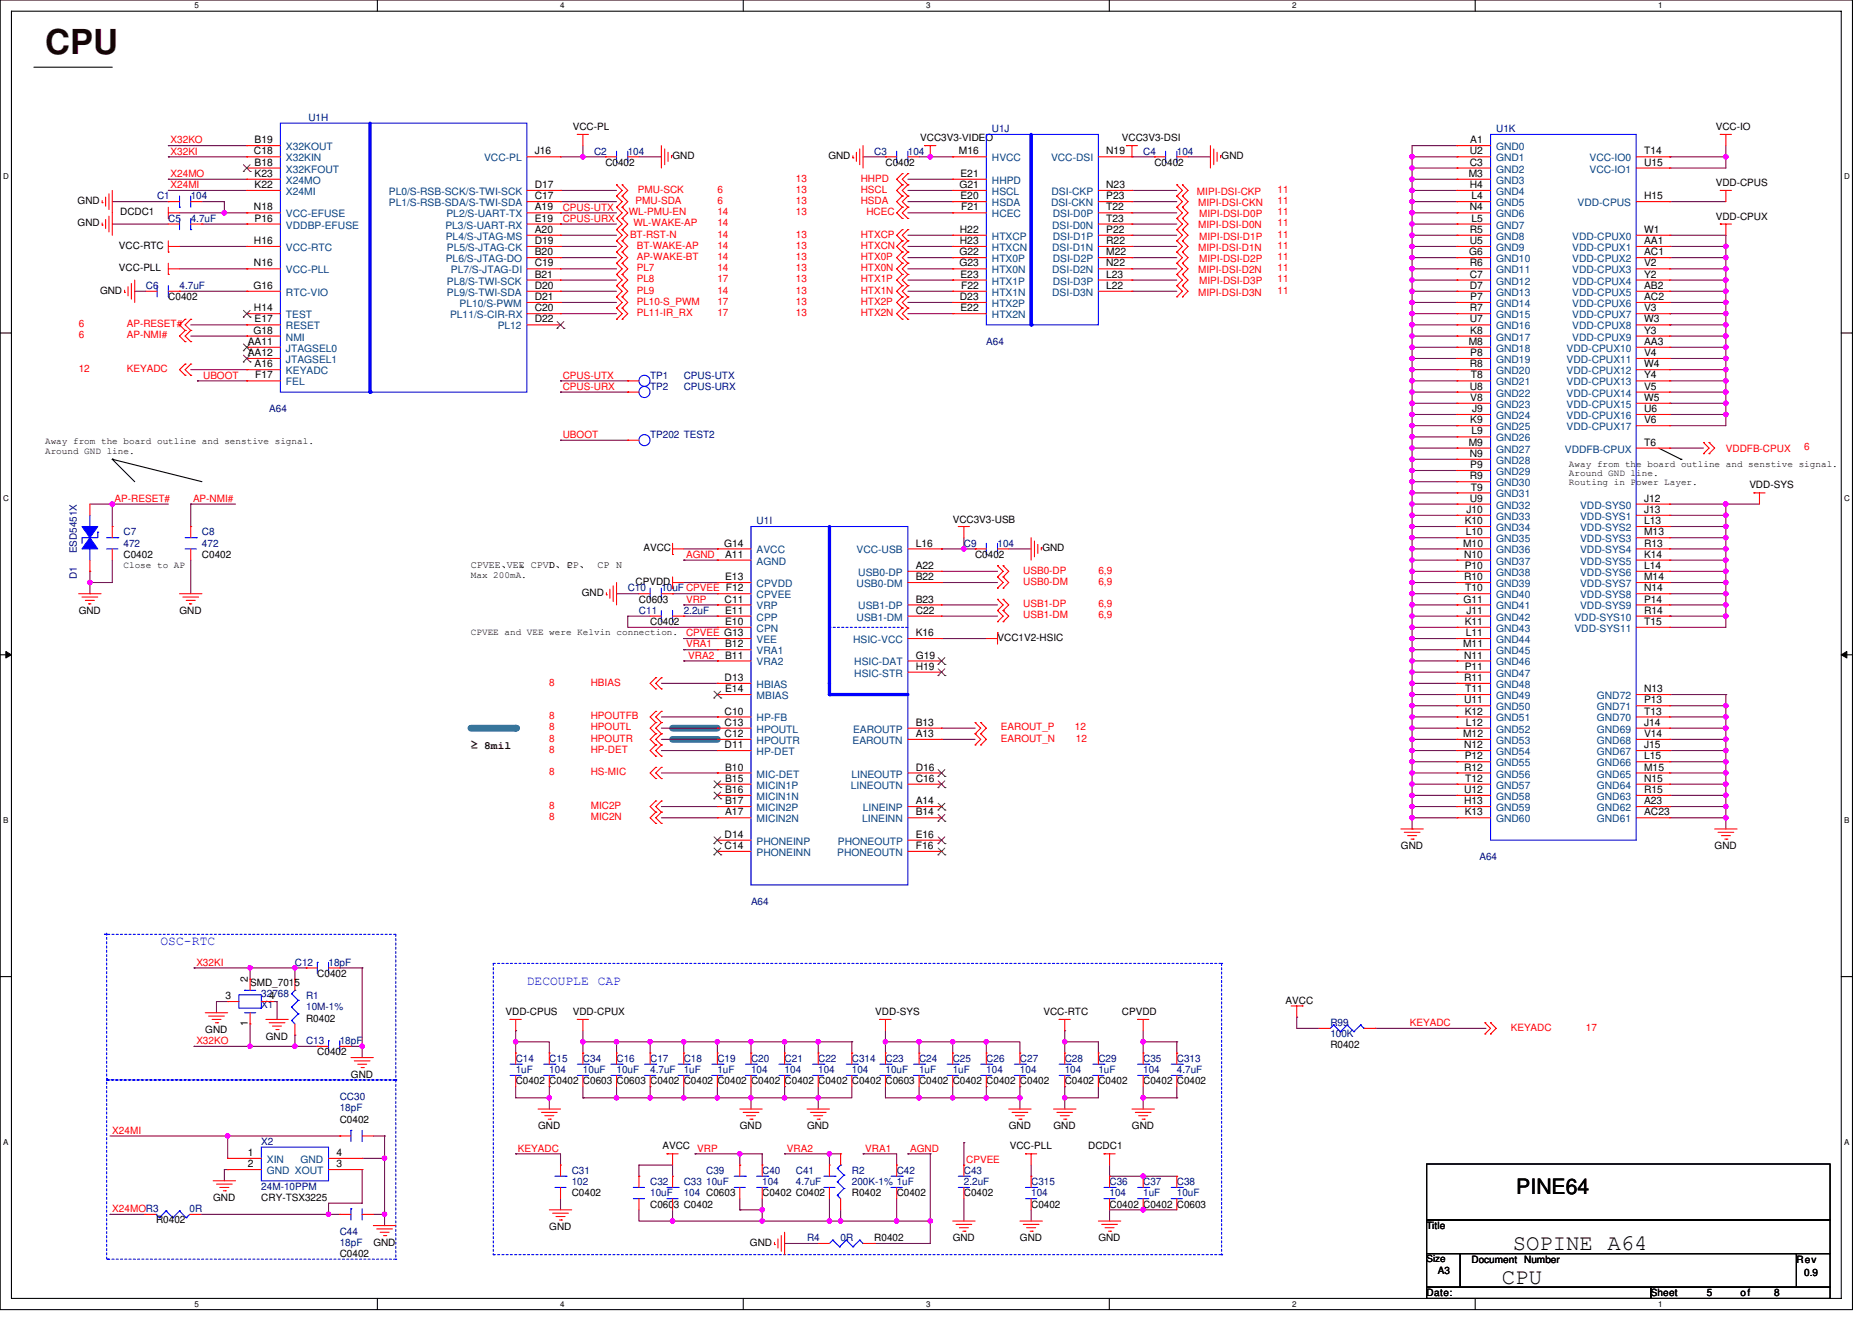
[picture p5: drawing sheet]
<svg xmlns="http://www.w3.org/2000/svg" width="297mm" height="210mm" viewBox="0 0 297 210" stroke-linecap="round" stroke-linejoin="round" font-family="sans-serif">
<defs><g id="words">
<text font-size="5.5" fill="#400000" x="7.2" y="8.5">CPU</text>
<g font-size="3.5">
<text x="238.3" y="203.7">CPU</text>
<text x="240.1" y="198.4">SOPINE A64</text>
</g>
<text font-size="3.4" x="240.6" y="189.5">PINE64</text>
<g font-size="2.1" fill="#00f">
<text x="25.5" y="149.9">OSC-RTC</text>
<text x="83.6" y="156.3">DECOUPLE CAP</text>
</g>
<text font-size="1.8" fill="#400000" x="74.7" y="118.8">≥ 8mil</text>
<g font-size="1.6" fill="#f00">
<text x="27.1" y="22.8">X32KO</text>
<text x="27.1" y="29.9">X24MI</text>
<text x="27.1" y="28.1">X24MO</text>
<text x="27.1" y="24.5">X32KI</text>
<text x="126.3" y="28.8">13</text>
<text x="136.6" y="28.8">HHPD</text>
<text x="89.3" y="35.2">CPUS-URX</text>
<text x="89.3" y="33.4">CPUS-UTX</text>
<text x="99.8" y="34.1">WL-PMU-EN</text>
<text x="100.5" y="35.9">WL-WAKE-AP</text>
<text x="100.9" y="32.4">PMU-SDA</text>
<text x="101.2" y="30.6">PMU-SCK</text>
<text x="113.8" y="34.1">14</text>
<text x="113.8" y="32.4">6</text>
<text x="113.8" y="30.6">6</text>
<text x="113.8" y="35.9">14</text>
<text x="126.3" y="34.1">13</text>
<text x="126.3" y="32.4">13</text>
<text x="126.3" y="30.6">13</text>
<text x="136.6" y="30.6">HSCL</text>
<text x="136.6" y="32.4">HSDA</text>
<text x="137.5" y="34.1">HCEC</text>
<text x="189.9" y="30.9">MIPI-DSI-CKP</text>
<text x="190.1" y="32.7">MIPI-DSI-CKN</text>
<text x="190.3" y="34.5">MIPI-DSI-D0P</text>
<text x="202.7" y="34.1">11</text>
<text x="202.7" y="32.4">11</text>
<text x="202.7" y="35.9">11</text>
<text x="202.7" y="30.6">11</text>
<text x="100" y="37.7">BT-RST-N</text>
<text x="101" y="39.5">BT-WAKE-AP</text>
<text x="101" y="41.3">AP-WAKE-BT</text>
<text x="113.8" y="37.7">14</text>
<text x="113.8" y="39.5">14</text>
<text x="113.8" y="41.3">14</text>
<text x="126.3" y="37.7">13</text>
<text x="126.3" y="39.5">13</text>
<text x="126.3" y="41.3">13</text>
<text x="136.6" y="41.3">HTX0P</text>
<text x="136.6" y="37.7">HTXCP</text>
<text x="136.6" y="39.5">HTXCN</text>
<text x="190.1" y="36.3">MIPI-DSI-D0N</text>
<text x="190.1" y="39.8">MIPI-DSI-D1N</text>
<text x="190.3" y="38">MIPI-DSI-D1P</text>
<text x="190.3" y="41.6">MIPI-DSI-D2P</text>
<text x="202.7" y="37.7">11</text>
<text x="202.7" y="41.3">11</text>
<text x="202.7" y="39.5">11</text>
<text x="101" y="44.8">PL8</text>
<text x="101" y="46.6">PL9</text>
<text x="101" y="43">PL7</text>
<text x="113.8" y="44.8">17</text>
<text x="113.8" y="46.6">14</text>
<text x="113.8" y="43">14</text>
<text x="126.3" y="44.8">13</text>
<text x="126.3" y="43">13</text>
<text x="126.3" y="46.6">13</text>
<text x="136.6" y="44.8">HTX1P</text>
<text x="136.6" y="43">HTX0N</text>
<text x="136.6" y="46.6">HTX1N</text>
<text x="190.1" y="43.4">MIPI-DSI-D2N</text>
<text x="190.1" y="46.9">MIPI-DSI-D3N</text>
<text x="190.3" y="45.1">MIPI-DSI-D3P</text>
<text x="202.7" y="44.8">11</text>
<text x="202.7" y="43">11</text>
<text x="202.7" y="46.6">11</text>
<text x="12.5" y="53.7">6</text>
<text x="12.5" y="51.9">6</text>
<text x="20.1" y="51.9">AP-RESET#</text>
<text x="20.1" y="53.7">AP-NMI#</text>
<text x="101" y="48.4">PL10-S_PWM</text>
<text x="101" y="50.1">PL11-IR_RX</text>
<text x="113.8" y="50.1">17</text>
<text x="113.8" y="48.4">17</text>
<text x="126.3" y="48.4">13</text>
<text x="126.3" y="50.1">13</text>
<text x="136.6" y="48.4">HTX2P</text>
<text x="136.6" y="50.1">HTX2N</text>
<text x="12.5" y="59">12</text>
<text x="20.1" y="59">KEYADC</text>
<text x="32.2" y="60.1">UBOOT</text>
<text x="89.3" y="60.1">CPUS-UTX</text>
<text x="89.3" y="61.9">CPUS-URX</text>
<text x="89.3" y="69.5">UBOOT</text>
<text x="273.9" y="71.8">VDDFB-CPUX</text>
<text x="286.3" y="71.5">6</text>
<text x="18.2" y="79.7">AP-RESET#</text>
<text x="30.6" y="79.7">AP-NMI#</text>
<text x="108.9" y="88.5">AGND</text>
<text x="108.9" y="95.7">VRP</text>
<text x="162.4" y="91">USB0-DP</text>
<text x="162.4" y="92.8">USB0-DM</text>
<text x="174.3" y="92.8">6,9</text>
<text x="174.3" y="91">6,9</text>
<text x="108.9" y="101">CPVEE G13</text>
<text x="162.4" y="96.4">USB1-DP</text>
<text x="162.4" y="98.1">USB1-DM</text>
<text x="174.3" y="98.1">6,9</text>
<text x="174.3" y="96.4">6,9</text>
<text x="108.9" y="102.8">VRA1</text>
<text x="109.2" y="104.5">VRA2</text>
<text x="87.2" y="108.8">8</text>
<text x="93.7" y="108.8">HBIAS</text>
<text x="87.2" y="114.2">8</text>
<text x="87.2" y="119.5">8</text>
<text x="87.2" y="117.7">8</text>
<text x="87.2" y="115.9">8</text>
<text x="93.7" y="114.2">HPOUTFB</text>
<text x="93.7" y="119.5">HP-DET</text>
<text x="93.7" y="117.7">HPOUTR</text>
<text x="93.7" y="115.9">HPOUTL</text>
<text x="158.8" y="115.9">EAROUT_P</text>
<text x="158.8" y="117.7">EAROUT_N</text>
<text x="170.6" y="115.9">12</text>
<text x="170.7" y="117.7">12</text>
<text x="87.2" y="123">8</text>
<text x="93.7" y="123">HS-MIC</text>
<text x="87.2" y="128.4">8</text>
<text x="87.2" y="130.2">8</text>
<text x="93.7" y="128.4">MIC2P</text>
<text x="93.7" y="130.2">MIC2N</text>
<text x="31.2" y="153.3">X32KI</text>
<text x="31.2" y="165.7">X32KO</text>
<text x="223.7" y="162.9">KEYADC</text>
<text x="239.7" y="163.6">KEYADC</text>
<text x="251.6" y="163.6">17</text>
<text x="17.8" y="179.9">X24MI</text>
<text x="82.2" y="182.8">KEYADC</text>
<text x="110.6" y="182.8">VRP</text>
<text x="124.9" y="182.8">VRA2</text>
<text x="137.3" y="182.8">VRA1</text>
<text x="144.4" y="182.8">AGND</text>
<text x="153.3" y="184.6">CPVEE</text>
<text x="17.8" y="192.4">X24MOR3</text>
</g>
<g font-size="1.6">
<text x="40.4" y="22.7">B19</text>
<text x="90.9" y="20.6">VCC-PL</text>
<text x="146" y="22.4">VCC3V3-VIDEO</text>
<text x="178" y="22.4">VCC3V3-DSI</text>
<text x="233.3" y="22.7">A1</text>
<text x="272.2" y="20.6">VCC-IO</text>
<text x="40.3" y="24.5">C18</text>
<text x="40.4" y="26.3">B18</text>
<text x="40.4" y="29.8">K22</text>
<text x="40.4" y="28.1">K23</text>
<text x="84.9" y="24.5">J16</text>
<text x="84.9" y="29.8">D17</text>
<text x="96.1" y="26.3">C0402</text>
<text x="106.7" y="25.3">GND</text>
<text x="131.4" y="25.3">GND</text>
<text x="140.5" y="26.3">C0402</text>
<text x="152.1" y="24.5">M16</text>
<text x="152.2" y="29.8">G21</text>
<text x="152.4" y="28.1">E21</text>
<text x="175.5" y="29.8">N23</text>
<text x="175.5" y="24.5">N19</text>
<text x="183.2" y="26.3">C0402</text>
<text x="193.8" y="25.3">GND</text>
<text x="233" y="28.1">M3</text>
<text x="233.2" y="24.5">U2</text>
<text x="233.2" y="26.3">C3</text>
<text x="233.2" y="29.8">H4</text>
<text x="260.9" y="24.5">T14</text>
<text x="260.9" y="26.3">U15</text>
<text x="272.2" y="29.5">VDD-CPUS</text>
<text x="12.3" y="35.9">GND</text>
<text x="12.3" y="32.4">GND</text>
<text x="19.1" y="34.1">DCDC1</text>
<text x="40.3" y="33.4">N18</text>
<text x="40.4" y="35.2">P16</text>
<text x="84.9" y="33.4">A19</text>
<text x="84.9" y="35.2">E19</text>
<text x="84.9" y="31.6">C17</text>
<text x="152.4" y="31.6">E20</text>
<text x="152.5" y="33.4">F21</text>
<text x="175.5" y="33.4">T22</text>
<text x="175.5" y="35.2">T23</text>
<text x="175.5" y="31.6">P23</text>
<text x="233.2" y="33.4">N4</text>
<text x="233.5" y="31.6">L4</text>
<text x="233.5" y="35.2">L5</text>
<text x="260.9" y="31.6">H15</text>
<text x="272.2" y="34.8">VDD-CPUX</text>
<text x="18.9" y="39.5">VCC-RTC</text>
<text x="40.3" y="38.7">H16</text>
<text x="84.9" y="38.7">D19</text>
<text x="84.9" y="37">A20</text>
<text x="84.9" y="40.5">B20</text>
<text x="152.2" y="40.5">G22</text>
<text x="152.3" y="38.7">H23</text>
<text x="152.3" y="37">H22</text>
<text x="175.5" y="38.7">R22</text>
<text x="175.5" y="37">P22</text>
<text x="175.5" y="40.5">M22</text>
<text x="233.1" y="40.5">G6</text>
<text x="233.2" y="37">R5</text>
<text x="233.2" y="38.7">U5</text>
<text x="260.9" y="37">W1</text>
<text x="260.9" y="38.7">AA1</text>
<text x="260.9" y="40.5">AC1</text>
<text x="15.9" y="46.6">GND</text>
<text x="18.9" y="43">VCC-PLL</text>
<text x="26.7" y="47.6">C0402</text>
<text x="40.2" y="45.8">G16</text>
<text x="40.3" y="42.3">N16</text>
<text x="84.9" y="42.3">C19</text>
<text x="84.9" y="47.6">D21</text>
<text x="84.9" y="45.8">D20</text>
<text x="84.9" y="44.1">B21</text>
<text x="152.2" y="42.3">G23</text>
<text x="152.3" y="47.6">D23</text>
<text x="152.4" y="44.1">E23</text>
<text x="152.5" y="45.8">F22</text>
<text x="175.5" y="42.3">N22</text>
<text x="175.5" y="45.8">L22</text>
<text x="175.5" y="44.1">L23</text>
<text x="233.2" y="42.3">R6</text>
<text x="233.2" y="44.1">C7</text>
<text x="233.2" y="45.8">D7</text>
<text x="233.3" y="47.6">P7</text>
<text x="260.9" y="42.3">V2</text>
<text x="260.9" y="44.1">Y2</text>
<text x="260.9" y="45.8">AB2</text>
<text x="260.9" y="47.6">AC2</text>
<text x="40.2" y="53">G18</text>
<text x="40.3" y="49.4">H14</text>
<text x="40.4" y="51.2">E17</text>
<text x="84.9" y="49.4">C20</text>
<text x="84.9" y="51.2">D22</text>
<text x="152.4" y="49.4">E22</text>
<text x="233.2" y="49.4">R7</text>
<text x="233.2" y="51.2">U7</text>
<text x="233.3" y="53">K8</text>
<text x="260.9" y="49.4">V3</text>
<text x="260.9" y="51.2">W3</text>
<text x="260.9" y="53">Y3</text>
<text x="39.3" y="54.7">AA11</text>
<text x="39.3" y="56.5">AA12</text>
<text x="40.4" y="58.3">A16</text>
<text x="233" y="54.7">M8</text>
<text x="233.2" y="58.3">R8</text>
<text x="233.3" y="56.5">P8</text>
<text x="260.9" y="54.7">AA3</text>
<text x="260.9" y="56.5">V4</text>
<text x="260.9" y="58.3">W4</text>
<text x="40.5" y="60.1">F17</text>
<text x="233.2" y="61.8">U8</text>
<text x="233.3" y="63.6">V8</text>
<text x="233.4" y="60.1">T8</text>
<text x="233.6" y="65.4">J9</text>
<text x="260.9" y="60.1">Y4</text>
<text x="260.9" y="61.8">V5</text>
<text x="260.9" y="63.6">W5</text>
<text x="260.9" y="65.4">U6</text>
<text x="233" y="70.7">M9</text>
<text x="233.3" y="67.2">K9</text>
<text x="233.5" y="69">L9</text>
<text x="260.9" y="67.2">V6</text>
<text x="260.9" y="70.7">T6</text>
<text x="233.2" y="72.5">N9</text>
<text x="233.2" y="76.1">R9</text>
<text x="233.3" y="74.3">P9</text>
<text x="233.4" y="77.9">T9</text>
<text x="277.6" y="77.5">VDD-SYS</text>
<text x="151.2" y="83">VCC3V3-USB</text>
<text x="232.4" y="83.2">K10</text>
<text x="232.7" y="81.4">J10</text>
<text x="233.2" y="79.6">U9</text>
<text x="260.9" y="79.6">J12</text>
<text x="260.9" y="81.4">J13</text>
<text x="260.9" y="83.2">L13</text>
<text x="19.6" y="88.5">C0402</text>
<text x="32" y="88.5">C0402</text>
<text x="102.1" y="87.5">AVCC</text>
<text x="114.9" y="86.7">G14</text>
<text x="115.1" y="88.5">A11</text>
<text x="145.3" y="86.7">L16</text>
<text x="154.7" y="88.5">C0402</text>
<text x="165.4" y="87.5">GND</text>
<text x="232.2" y="86.7">M10</text>
<text x="232.3" y="88.5">N10</text>
<text x="232.6" y="85">L10</text>
<text x="260.9" y="85">M13</text>
<text x="260.9" y="86.7">R13</text>
<text x="260.9" y="88.5">K14</text>
<text x="74.7" y="90.1">CPVEE、 、CPVD、C</text>
<text x="80.4" y="90.1">VEE</text>
<text x="90" y="90.1">PP、 CP N</text>
<text x="92.3" y="94.6">GND</text>
<text x="100.9" y="92.8">CPVDD</text>
<text x="101.4" y="95.7">C0603</text>
<text x="115" y="95.6">C11</text>
<text x="115.1" y="92.1">E13</text>
<text x="145.3" y="92.1">B22</text>
<text x="145.3" y="95.6">B23</text>
<text x="145.3" y="90.3">A22</text>
<text x="232.2" y="95.6">G11</text>
<text x="232.3" y="92.1">R10</text>
<text x="232.4" y="90.3">P10</text>
<text x="232.5" y="93.9">T10</text>
<text x="260.9" y="90.3">L14</text>
<text x="260.9" y="92.1">M14</text>
<text x="260.9" y="93.9">N14</text>
<text x="260.9" y="95.6">P14</text>
<text x="12.5" y="97.4">GND</text>
<text x="28.5" y="97.4">GND</text>
<text x="103.2" y="99.2">C0402</text>
<text x="115.1" y="97.4">E11</text>
<text x="115.1" y="99.2">E10</text>
<text x="145.3" y="97.4">C22</text>
<text x="145.3" y="101">K16</text>
<text x="158.3" y="101.7">VCC1V2-HSIC</text>
<text x="232.4" y="99.2">K11</text>
<text x="232.6" y="101">L11</text>
<text x="232.7" y="97.4">J11</text>
<text x="260.9" y="97.4">R14</text>
<text x="260.9" y="99.2">T15</text>
<text x="115.1" y="104.5">B11</text>
<text x="115.1" y="102.7">B12</text>
<text x="145.3" y="104.5">G19</text>
<text x="145.3" y="106.3">H19</text>
<text x="232.2" y="102.7">M11</text>
<text x="232.3" y="104.5">N11</text>
<text x="232.4" y="106.3">P11</text>
<text x="115" y="113.4">C10</text>
<text x="115" y="108.1">D13</text>
<text x="115.1" y="109.9">E14</text>
<text x="232.3" y="108.1">R11</text>
<text x="232.3" y="111.6">U11</text>
<text x="232.4" y="113.4">K12</text>
<text x="232.5" y="109.9">T11</text>
<text x="260.9" y="113.4">T13</text>
<text x="260.9" y="111.6">P13</text>
<text x="260.9" y="109.9">N13</text>
<text x="115" y="118.7">D11</text>
<text x="115" y="115.2">C13</text>
<text x="115" y="117">C12</text>
<text x="145.3" y="115.2">B13</text>
<text x="145.3" y="117">A13</text>
<text x="232.2" y="117">M12</text>
<text x="232.3" y="118.7">N12</text>
<text x="232.6" y="115.2">L12</text>
<text x="260.9" y="118.7">J15</text>
<text x="260.9" y="117">V14</text>
<text x="260.9" y="115.2">J14</text>
<text x="115.1" y="125.9">B16</text>
<text x="115.1" y="122.3">B10</text>
<text x="115.1" y="124.1">B15</text>
<text x="145.3" y="124.1">C16</text>
<text x="145.3" y="122.3">D16</text>
<text x="232.3" y="122.3">R12</text>
<text x="232.3" y="125.9">U12</text>
<text x="232.4" y="120.5">P12</text>
<text x="232.5" y="124.1">T12</text>
<text x="260.9" y="125.9">R15</text>
<text x="260.9" y="124.1">N15</text>
<text x="260.9" y="122.3">M15</text>
<text x="260.9" y="120.5">L15</text>
<text x="115.1" y="129.4">A17</text>
<text x="115.1" y="127.6">B17</text>
<text x="145.3" y="127.6">A14</text>
<text x="145.3" y="129.4">B14</text>
<text x="232.3" y="127.6">H13</text>
<text x="232.4" y="129.4">K13</text>
<text x="260.9" y="129.4">AC23</text>
<text x="260.9" y="127.6">A23</text>
<text x="115" y="133">D14</text>
<text x="115" y="134.7">C14</text>
<text x="145.3" y="133">E16</text>
<text x="145.3" y="134.7">F16</text>
<text x="222.3" y="134.8">GND</text>
<text x="272.1" y="134.8">GND</text>
<text x="39.3" y="155.9" transform="rotate(-90 39.3 155.9)">2</text>
<text x="50.4" y="155">C0402</text>
<text x="35.8" y="158.6">3</text>
<text x="39.7" y="156.5">SMD_7015</text>
<text x="42.7" y="158.6">4</text>
<text x="80.2" y="161.1">VDD-CPUS</text>
<text x="90.9" y="161.1">VDD-CPUX</text>
<text x="138.9" y="161.1">VDD-SYS</text>
<text x="165.6" y="161.1">VCC-RTC</text>
<text x="178" y="161.1">CPVDD</text>
<text x="204" y="159.3">AVCC</text>
<text x="32.6" y="163.9">GND</text>
<text x="39.3" y="162.9" transform="rotate(-90 39.3 162.9)">1</text>
<text x="42.2" y="165">GND</text>
<text x="48.6" y="162.2">R0402</text>
<text x="50.4" y="167.5">C0402</text>
<text x="211.1" y="166.4">R0402</text>
<text x="55.7" y="171">GND</text>
<text x="81.8" y="172.1">C0402 C0402 C0603 C0603 C0402 C0402 C0402 C0402 C0402 C0402 C0402 C0603 C0402 C0402 C0402</text>
<text x="161.8" y="172.1">C0402</text>
<text x="168.9" y="172.1">C0402 C0402</text>
<text x="181.4" y="172.1">C0402 C0402</text>
<text x="53.9" y="178.2">C0402</text>
<text x="85.4" y="179.2">GND</text>
<text x="117.4" y="179.2">GND</text>
<text x="128.1" y="179.2">GND</text>
<text x="160.1" y="179.2">GND</text>
<text x="167.2" y="179.2">GND</text>
<text x="179.6" y="179.2">GND</text>
<text x="39.3" y="183.5">1</text>
<text x="39.3" y="185.3">2</text>
<text x="53.4" y="183.5">4</text>
<text x="53.4" y="185.3">3</text>
<text x="105.1" y="182.4">AVCC</text>
<text x="160.2" y="182.4">VCC-PLL</text>
<text x="172.7" y="182.4">DCDC1</text>
<text x="33.8" y="190.6">GND</text>
<text x="41.5" y="190.6">CRY-TSX3225</text>
<text x="90.7" y="189.9">C0402</text>
<text x="103.2" y="191.7">C0603 C0402</text>
<text x="120.9" y="189.9">C0402 C0402</text>
<text x="135.2" y="189.9">R0402</text>
<text x="142.3" y="189.9">C0402</text>
<text x="152.9" y="189.9">C0402</text>
<text x="163.6" y="191.7">C0402</text>
<text x="176.1" y="191.7">C0402 C0402 C0603</text>
<text x="24.8" y="194.2">R0402</text>
<text x="59.2" y="197.7">GND</text>
<text x="87.2" y="195.2">GND</text>
<text x="119" y="197.7">GND</text>
<text x="138.7" y="197">R0402</text>
<text x="151.2" y="197">GND</text>
<text x="161.8" y="197">GND</text>
<text x="174.3" y="197">GND</text>
<text x="226.4" y="195.1">Title</text>
<text x="53.9" y="199.5">C0402</text>
<text x="226.4" y="200.4">Size</text>
<text x="228.2" y="202.2">A3</text>
<text x="233.5" y="200.4">Document Number</text>
<text x="285" y="200.4">Rev</text>
<text x="286.3" y="202.5">0.9</text>
<text x="226.4" y="205.7">Date:</text>
<text x="261.9" y="205.7">Sheet</text>
<text x="270.8" y="205.7">5</text>
<text x="276.2" y="205.7">of</text>
<text x="281.5" y="205.7">8</text>
</g>
<g font-size="1.6" fill="#004080">
<text x="45.4" y="23.8">X32KOUT</text>
<text x="237.4" y="23.8">GND0</text>
<text x="45.4" y="27.4">X32KFOUT</text>
<text x="45.4" y="25.6">X32KIN</text>
<text x="45.4" y="29.2">X24MO</text>
<text x="76.8" y="25.6">VCC-PL</text>
<text x="157.4" y="29.2">HHPD</text>
<text x="157.4" y="25.6">HVCC</text>
<text x="166.8" y="25.6">VCC-DSI</text>
<text x="237.4" y="25.6">GND1</text>
<text x="237.4" y="27.4">GND2</text>
<text x="237.4" y="29.2">GND3</text>
<text x="252.2" y="25.6">VCC-IO0</text>
<text x="252.2" y="27.4">VCC-IO1</text>
<text x="45.4" y="30.9">X24MI</text>
<text x="45.4" y="34.5">VCC-EFUSE</text>
<text x="61.7" y="30.9">PL0/S-RSB-SCK/S-TWI-SCK</text>
<text x="61.7" y="32.7">PL1/S-RSB-SDA/S-TWI-SDA</text>
<text x="70.8" y="34.5">PL2/S-UART-TX</text>
<text x="157.4" y="32.7">HSDA</text>
<text x="157.4" y="30.9">HSCL</text>
<text x="157.4" y="34.5">HCEC</text>
<text x="166.8" y="32.7">DSI-CKN</text>
<text x="166.9" y="30.9">DSI-CKP</text>
<text x="167" y="34.5">DSI-D0P</text>
<text x="237.4" y="30.9">GND4</text>
<text x="237.4" y="32.7">GND5</text>
<text x="237.4" y="34.5">GND6</text>
<text x="250.3" y="32.7">VDD-CPUS</text>
<text x="45.4" y="39.8">VCC-RTC</text>
<text x="45.4" y="36.3">VDDBP-EFUSE</text>
<text x="70.7" y="36.3">PL3/S-UART-RX</text>
<text x="70.7" y="38.1">PL4/S-JTAG-MS</text>
<text x="70.7" y="41.6">PL6/S-JTAG-DO</text>
<text x="70.9" y="39.8">PL5/S-JTAG-CK</text>
<text x="157.4" y="41.6">HTX0P</text>
<text x="157.4" y="39.8">HTXCN</text>
<text x="157.4" y="38.1">HTXCP</text>
<text x="167" y="39.8">DSI-D1N</text>
<text x="167" y="36.3">DSI-D0N</text>
<text x="167" y="38.1">DSI-D1P</text>
<text x="167" y="41.6">DSI-D2P</text>
<text x="237.4" y="41.6">GND10</text>
<text x="237.4" y="36.3">GND7</text>
<text x="237.4" y="38.1">GND8</text>
<text x="237.4" y="39.8">GND9</text>
<text x="249.5" y="38.1">VDD-CPUX0</text>
<text x="249.5" y="39.8">VDD-CPUX1</text>
<text x="249.5" y="41.6">VDD-CPUX2</text>
<text x="45.4" y="46.9">RTC-VIO</text>
<text x="45.4" y="43.4">VCC-PLL</text>
<text x="70.9" y="46.9">PL9/S-TWI-SDA</text>
<text x="70.9" y="45.2">PL8/S-TWI-SCK</text>
<text x="71.5" y="43.4">PL7/S-JTAG-DI</text>
<text x="157.4" y="43.4">HTX0N</text>
<text x="157.4" y="46.9">HTX1N</text>
<text x="157.4" y="45.2">HTX1P</text>
<text x="167" y="43.4">DSI-D2N</text>
<text x="167" y="46.9">DSI-D3N</text>
<text x="167" y="45.2">DSI-D3P</text>
<text x="237.4" y="43.4">GND11</text>
<text x="237.4" y="45.2">GND12</text>
<text x="237.4" y="46.9">GND13</text>
<text x="249.5" y="43.4">VDD-CPUX3</text>
<text x="249.5" y="45.2">VDD-CPUX4</text>
<text x="249.5" y="46.9">VDD-CPUX5</text>
<text x="45.4" y="52.3">RESET</text>
<text x="45.4" y="50.5">TEST</text>
<text x="71.4" y="50.5">PL11/S-CIR-RX</text>
<text x="72.9" y="48.7">PL10/S-PWM</text>
<text x="79" y="52.3">PL12</text>
<text x="157.4" y="50.5">HTX2N</text>
<text x="157.4" y="48.7">HTX2P</text>
<text x="237.4" y="48.7">GND14</text>
<text x="237.4" y="50.5">GND15</text>
<text x="237.4" y="52.3">GND16</text>
<text x="249.5" y="48.7">VDD-CPUX6</text>
<text x="249.5" y="50.5">VDD-CPUX7</text>
<text x="249.5" y="52.3">VDD-CPUX8</text>
<text x="45.4" y="55.8">JTAGSEL0</text>
<text x="45.4" y="59.4">KEYADC</text>
<text x="45.4" y="54.1">NMI</text>
<text x="45.4" y="57.6">JTAGSEL1</text>
<text x="237.4" y="54.1">GND17</text>
<text x="237.4" y="55.8">GND18</text>
<text x="237.4" y="57.6">GND19</text>
<text x="237.4" y="59.4">GND20</text>
<text x="248.6" y="55.8">VDD-CPUX10</text>
<text x="248.6" y="57.6">VDD-CPUX11</text>
<text x="248.6" y="59.4">VDD-CPUX12</text>
<text x="249.5" y="54.1">VDD-CPUX9</text>
<text x="45.4" y="61.2">FEL</text>
<text x="237.4" y="61.2">GND21</text>
<text x="237.4" y="62.9">GND22</text>
<text x="237.4" y="64.7">GND23</text>
<text x="248.6" y="61.2">VDD-CPUX13</text>
<text x="248.6" y="62.9">VDD-CPUX14</text>
<text x="248.6" y="64.7">VDD-CPUX15</text>
<text x="237.4" y="66.5">GND24</text>
<text x="237.4" y="68.3">GND25</text>
<text x="237.4" y="70.1">GND26</text>
<text x="237.4" y="71.8">GND27</text>
<text x="248.3" y="71.8">VDDFB-CPUX</text>
<text x="248.6" y="66.5">VDD-CPUX16</text>
<text x="248.6" y="68.3">VDD-CPUX17</text>
<text x="237.4" y="73.6">GND28</text>
<text x="237.4" y="75.4">GND29</text>
<text x="237.4" y="77.2">GND30</text>
<text x="237.4" y="79">GND31</text>
<text x="237.4" y="80.7">GND32</text>
<text x="237.4" y="82.5">GND33</text>
<text x="250.7" y="80.7">VDD-SYS0</text>
<text x="250.7" y="82.5">VDD-SYS1</text>
<text x="120.1" y="87.8">AVCC</text>
<text x="120.1" y="89.6">AGND</text>
<text x="135.9" y="87.8">VCC-USB</text>
<text x="237.4" y="84.3">GND34</text>
<text x="237.4" y="86.1">GND35</text>
<text x="237.4" y="87.8">GND36</text>
<text x="237.4" y="89.6">GND37</text>
<text x="250.7" y="84.3">VDD-SYS2</text>
<text x="250.7" y="86.1">VDD-SYS3</text>
<text x="250.7" y="87.8">VDD-SYS4</text>
<text x="250.7" y="89.6">VDD-SYS5</text>
<text x="120.1" y="93.2">CPVDD</text>
<text x="120.1" y="95">CPVEE</text>
<text x="135.9" y="93.2">USB0-DM</text>
<text x="136.2" y="91.4">USB0-DP</text>
<text x="237.4" y="91.4">GND38</text>
<text x="237.4" y="93.2">GND39</text>
<text x="237.4" y="95">GND40</text>
<text x="250.7" y="91.4">VDD-SYS6</text>
<text x="250.7" y="93.2">VDD-SYS7</text>
<text x="250.7" y="95">VDD-SYS8</text>
<text x="120.1" y="96.7">VRP</text>
<text x="120.1" y="98.5">CPP</text>
<text x="120.1" y="100.3">CPN</text>
<text x="135.9" y="98.5">USB1-DM</text>
<text x="136.2" y="96.7">USB1-DP</text>
<text x="237.4" y="96.7">GND41</text>
<text x="237.4" y="98.5">GND42</text>
<text x="237.4" y="100.3">GND43</text>
<text x="249.8" y="98.5">VDD-SYS10</text>
<text x="249.8" y="100.3">VDD-SYS11</text>
<text x="250.7" y="96.7">VDD-SYS9</text>
<text x="120.1" y="105.6">VRA2</text>
<text x="120.1" y="103.8">VRA1</text>
<text x="120.1" y="102.1">VEE</text>
<text x="135.4" y="102.1">HSIC-VCC</text>
<text x="135.5" y="105.6">HSIC-DAT</text>
<text x="135.5" y="107.4">HSIC-STR</text>
<text x="237.4" y="102.1">GND44</text>
<text x="237.4" y="103.8">GND45</text>
<text x="237.4" y="105.6">GND46</text>
<text x="237.4" y="107.4">GND47</text>
<text x="120.1" y="109.2">HBIAS</text>
<text x="120.1" y="111">MBIAS</text>
<text x="237.4" y="109.2">GND48</text>
<text x="237.4" y="111">GND49</text>
<text x="237.4" y="112.7">GND50</text>
<text x="253.4" y="112.7">GND71</text>
<text x="253.4" y="111">GND72</text>
<text x="120.1" y="119.8">HP-DET</text>
<text x="120.1" y="114.5">HP-FB</text>
<text x="120.1" y="116.3">HPOUTL</text>
<text x="120.1" y="118.1">HPOUTR</text>
<text x="135.3" y="118.1">EAROUTN</text>
<text x="135.4" y="116.3">EAROUTP</text>
<text x="237.4" y="114.5">GND51</text>
<text x="237.4" y="116.3">GND52</text>
<text x="237.4" y="118.1">GND53</text>
<text x="237.4" y="119.8">GND54</text>
<text x="253.4" y="119.8">GND67</text>
<text x="253.4" y="118.1">GND68</text>
<text x="253.4" y="116.3">GND69</text>
<text x="253.4" y="114.5">GND70</text>
<text x="120.1" y="123.4">MIC-DET</text>
<text x="120.1" y="125.2">MICIN1P</text>
<text x="135" y="125.2">LINEOUTN</text>
<text x="135.1" y="123.4">LINEOUTP</text>
<text x="237.4" y="121.6">GND55</text>
<text x="237.4" y="123.4">GND56</text>
<text x="237.4" y="125.2">GND57</text>
<text x="253.4" y="125.2">GND64</text>
<text x="253.4" y="123.4">GND65</text>
<text x="253.4" y="121.6">GND66</text>
<text x="120.1" y="127">MICIN1N</text>
<text x="120.1" y="130.5">MICIN2N</text>
<text x="120.1" y="128.7">MICIN2P</text>
<text x="136.8" y="130.5">LINEINN</text>
<text x="136.9" y="128.7">LINEINP</text>
<text x="237.4" y="127">GND58</text>
<text x="237.4" y="128.7">GND59</text>
<text x="237.4" y="130.5">GND60</text>
<text x="253.4" y="130.5">GND61</text>
<text x="253.4" y="128.7">GND62</text>
<text x="253.4" y="127">GND63</text>
<text x="120.1" y="134.1">PHONEINP</text>
<text x="120.1" y="135.8">PHONEINN</text>
<text x="132.9" y="135.8">PHONEOUTN</text>
<text x="132.9" y="134.1">PHONEOUTP</text>
<text x="42.4" y="184.6">XIN</text>
<text x="47.7" y="184.6">GND</text>
<text x="42.4" y="186.4">GND XOUT</text>
</g>
<g font-size="1.6" fill="#000080">
<text x="48.9" y="19.2">U1H</text>
<text x="157.4" y="21">U1J</text>
<text x="237.4" y="21">U1K</text>
<text x="94.3" y="24.5">C2</text>
<text x="99.6" y="24.5">104</text>
<text x="138.7" y="24.5">C3</text>
<text x="144.1" y="24.5">104</text>
<text x="181.4" y="24.5">C4</text>
<text x="186.7" y="24.5">104</text>
<text x="24.9" y="31.6">C1</text>
<text x="26.7" y="35.2">C5</text>
<text x="30.3" y="35.2">4.7uF</text>
<text x="30.3" y="31.6">104</text>
<text x="23.2" y="45.9">C6</text>
<text x="28.5" y="45.9">4.7uF</text>
<text x="156.5" y="54.8">A64</text>
<text x="42.7" y="65.4">A64</text>
<text x="103.2" y="61.9">TP2</text>
<text x="103.2" y="60.1">TP1</text>
<text x="108.5" y="61.9">CPUS-URX</text>
<text x="108.5" y="60.1">CPUS-UTX</text>
<text x="103.2" y="69.5">TP202 TEST2</text>
<text x="120.1" y="83.2">U1I</text>
<text x="12.2" y="87.8" transform="rotate(-90 12.2 87.8)">ESD5451X</text>
<text x="19.6" y="85">C7</text>
<text x="19.6" y="86.8">472</text>
<text x="32" y="85">C8</text>
<text x="32" y="86.8">472</text>
<text x="152.9" y="86.8">C9</text>
<text x="158.3" y="86.8">104</text>
<text x="12.2" y="91.9" transform="rotate(-90 12.2 91.9)">D1</text>
<text x="99.6" y="93.9">C10</text>
<text x="104.9" y="93.9">10uF CPVEE F12</text>
<text x="101.4" y="97.4">C11</text>
<text x="108.5" y="97.4">2.2uF</text>
<text x="234.7" y="136.5">A64</text>
<text x="119.2" y="143.7">A64</text>
<text x="46.8" y="153.3">C12</text>
<text x="52.1" y="153.3">18pF</text>
<text x="41.5" y="160">X1</text>
<text x="41.5" y="158.2">32768</text>
<text x="48.6" y="158.6">R1</text>
<text x="48.6" y="160.4">10M-1%</text>
<text x="48.6" y="165.7">C13</text>
<text x="53.9" y="165.7">18pF</text>
<text x="211.1" y="162.9">R99</text>
<text x="211.1" y="164.6">100K</text>
<text x="81.8" y="168.6">C14</text>
<text x="81.8" y="170.3">1uF</text>
<text x="87.2" y="168.6">C15</text>
<text x="87.2" y="170.3">104</text>
<text x="92.5" y="168.6">C34</text>
<text x="92.5" y="170.3">10uF</text>
<text x="97.8" y="168.6">C16</text>
<text x="97.8" y="170.3">10uF</text>
<text x="103.2" y="168.6">C17</text>
<text x="103.2" y="170.3">4.7uF</text>
<text x="108.5" y="168.6">C18</text>
<text x="108.5" y="170.3">1uF</text>
<text x="113.8" y="168.6">C19</text>
<text x="113.8" y="170.3">1uF</text>
<text x="119.2" y="168.6">C20</text>
<text x="119.2" y="170.3">104</text>
<text x="124.5" y="168.6">C21</text>
<text x="124.5" y="170.3">104</text>
<text x="129.8" y="168.6">C22</text>
<text x="129.8" y="170.3">104</text>
<text x="135.2" y="168.6">C314</text>
<text x="135.2" y="170.3">104</text>
<text x="140.5" y="168.6">C23</text>
<text x="140.5" y="170.3">10uF</text>
<text x="145.8" y="168.6">C24</text>
<text x="145.8" y="170.3">1uF</text>
<text x="151.2" y="168.6">C25</text>
<text x="151.2" y="170.3">1uF</text>
<text x="156.5" y="168.6">C26</text>
<text x="156.5" y="170.3">104</text>
<text x="161.8" y="168.6">C27</text>
<text x="161.8" y="170.3">104</text>
<text x="168.9" y="168.6">C28</text>
<text x="168.9" y="170.3">104</text>
<text x="174.3" y="168.6">C29</text>
<text x="174.3" y="170.3">1uF</text>
<text x="181.4" y="168.6">C35</text>
<text x="181.4" y="170.3">104</text>
<text x="186.7" y="168.6">C313</text>
<text x="186.7" y="170.3">4.7uF</text>
<text x="53.9" y="174.6">CC30</text>
<text x="53.9" y="176.4">18pF</text>
<text x="41.5" y="181.7">X2</text>
<text x="41.5" y="188.8">24M-10PPM</text>
<text x="90.7" y="186.3">C31</text>
<text x="90.7" y="188.1">102</text>
<text x="103.2" y="188.1">C32</text>
<text x="103.2" y="189.9">10uF</text>
<text x="108.5" y="188.1">C33</text>
<text x="108.5" y="189.9">104 C0603</text>
<text x="112.1" y="186.3">C39</text>
<text x="112.1" y="188.1">10uF</text>
<text x="120.9" y="186.3">C40</text>
<text x="120.9" y="188.1">104</text>
<text x="126.3" y="186.3">C41</text>
<text x="126.3" y="188.1">4.7uF</text>
<text x="135.2" y="186.3">R2</text>
<text x="135.2" y="188.1">200K-1% 1uF</text>
<text x="142.3" y="186.3">C42</text>
<text x="152.9" y="186.3">C43</text>
<text x="152.9" y="188.1">2.2uF</text>
<text x="163.6" y="188.1">C315</text>
<text x="163.6" y="189.9">104</text>
<text x="176.1" y="188.1">C36</text>
<text x="176.1" y="189.9">104</text>
<text x="181.4" y="188.1">C37</text>
<text x="181.4" y="189.9">1uF</text>
<text x="186.7" y="188.1">C38</text>
<text x="186.7" y="189.9">10uF</text>
<text x="30.1" y="192.4">0R</text>
<text x="53.9" y="195.9">C44</text>
<text x="53.9" y="197.7">18pF</text>
<text x="128.1" y="197">R4</text>
<text x="133.4" y="197">0R</text>
</g>
<g font-size="1.5">
<text x="7.2" y="70.5">Away from the board outline and senstive signal.</text>
<text x="7.2" y="72">Around GND line.</text>
<text x="249" y="74.1">Away from the board outline and senstive signal.</text>
<text x="249" y="75.6">Around GND line.</text>
<text x="249" y="77">Routing in Power Layer.</text>
<text x="19.6" y="90.1">Close to AP</text>
<text x="74.7" y="91.7">Max 200mA.</text>
<text x="74.7" y="100.8">CPVEE and VEE were Kelvin connection.</text>
</g>
<g font-size="1.3">
<text x="30.8" y="1.3">5</text>
<text x="88.9" y="1.3">4</text>
<text x="147" y="1.3">3</text>
<text x="205" y="1.3">2</text>
<text x="263.1" y="1.3">1</text>
<text x=".5" y="28.4">D</text>
<text x="292.6" y="28.4">D</text>
<text x=".5" y="79.5">C</text>
<text x="292.6" y="79.5">C</text>
<text x=".5" y="130.6">B</text>
<text x="292.6" y="130.6">B</text>
<text x=".5" y="181.7">A</text>
<text x="292.6" y="181.7">A</text>
<text x="30.8" y="207.4">5</text>
<text x="88.9" y="207.4">4</text>
<text x="147" y="207.4">3</text>
<text x="205" y="207.4">2</text>
<text x="263.1" y="207.4">1</text>
</g>
</g></defs>
<path d="M0 0h293.9v207.9h-293.9zM1.8 1.8h290.4v204.3h-290.4z" fill="none" stroke="#000" stroke-width=".17"/>
<g fill="#fff">
<path d="M30.8 .2h.7v1.4h-.7z"/>
<path d="M30.8 206.3h.7v1.4h-.7z"/>
</g>
<path d="M59.9 0v1.8M59.9 206.1v1.8" fill="none" stroke="#000" stroke-width=".17"/>
<g fill="#fff">
<path d="M88.9 .2h.7v1.4h-.7z"/>
<path d="M88.9 206.3h.7v1.4h-.7z"/>
</g>
<path d="M117.9 0v1.8M117.9 206.1v1.8" fill="none" stroke="#000" stroke-width=".17"/>
<g fill="#fff">
<path d="M147 .2h.7v1.4h-.7z"/>
<path d="M147 206.3h.7v1.4h-.7z"/>
</g>
<path d="M176 0v1.8M176 206.1v1.8" fill="none" stroke="#000" stroke-width=".17"/>
<g fill="#fff">
<path d="M205 .2h.7v1.4h-.7z"/>
<path d="M205 206.3h.7v1.4h-.7z"/>
</g>
<path d="M234.1 0v1.8M234.1 206.1v1.8" fill="none" stroke="#000" stroke-width=".17"/>
<g fill="#fff">
<path d="M263.1 .2h.7v1.4h-.7z"/>
<path d="M263.1 206.3h.7v1.4h-.7z"/>
<path d="M.5 27.3h.9v1.4h-.9z"/>
<path d="M292.6 27.3h.9v1.4h-.9z"/>
<path d="M.5 78.4h.9v1.4h-.9z"/>
<path d="M292.6 78.4h.9v1.4h-.9z"/>
</g>
<path d="M0 52.9h1.8M292.2 52.9h1.7" fill="none" stroke="#000" stroke-width=".17"/>
<g fill="#fff">
<path d="M.5 129.5h.8v1.4h-.8z"/>
<path d="M292.6 129.5h.9v1.4h-.9z"/>
</g>
<path d="M0 103.9h1.8M292.2 103.9h1.7" fill="none" stroke="#000" stroke-width=".17"/>
<path d="M.9 103.4l.9 .5-.9 .5zM292.2 103.9l.8-.5v1z" fill="#000" stroke="#000" stroke-width=".16"/>
<g fill="#fff">
<path d="M.5 180.5h.8v1.4h-.8z"/>
<path d="M292.6 180.5h.9v1.4h-.9z"/>
</g>
<g fill="none" stroke="#000" stroke-width=".17">
<path d="M5.4 10.7h12.4M17.8 72.9h.1M17.8 72.9l3.6 3.6M17.8 72.9l14.2 3.6M263.2 71.1l3.5 1.8M266.7 72.9h.1M0 155h1.8M292.2 155h1.7M226.4 199h5.3v5.3h-5.3zM226.4 184.7h64v8.9h-64zM226.4 193.6h64v5.4h-64zM231.7 199h53.3v5.3h-53.3z"/>
<path d="M285 199h5.4v5.3h-5.4zM226.4 204.3h35.5v1.8h-35.5zM261.9 204.3h28.5v1.8h-28.5z"/>
</g>
<g fill="none" stroke="#00f" stroke-width=".17" stroke-dasharray=".3 .3">
<path d="M131.6 99.6h.1M144.1 99.6h-12.5M16.6 148.3h.1M16.9 148.1v23.1M62.8 148.3h-46.2M62.8 148.3v23.1M78.3 152.9h115.5M78.3 152.9v46.2M193.8 152.9v46.2M193.8 152.9h.1M16.9 171.2h.1M16.9 171.4h.1"/>
<path d="M16.9 171.4h45.9M62.8 171.4h-45.9M62.8 171.4h.1M62.8 171.4v28.5M16.9 199.9v-28.5M17.1 199.9h.1M62.8 199.9h.1M62.8 199.9h-45.7M78.3 199.1h115.5M78.3 199.1h.1M193.8 199.1h.1"/>
</g>
<path d="M74.7 115.6h7.1M81.8 115.6h.1M106.7 115.6h7.1M106.7 117.3h7.1" fill="none" stroke="#008080" stroke-width="1.1"/>
<g fill="none" stroke="#800040" stroke-width=".17">
<path d="M17.8 35.6h8.9M17.8 32h8.9M26.7 30.2h.1M26.7 28.4h.1M26.7 24.9h.1M26.7 23.1h.1M26.7 24.9h12.5M26.7 30.2h12.5M26.7 28.4h12.5M26.7 23.1h12.5M28.5 39.1h10.7M28.5 33.8h7.1"/>
<path d="M32 35.6h7.2M32 32h3.6v1.8M35.6 33.8h.1M35.6 33.8h3.6M88.9 24.9h3.6M88.9 30.2h8.9M88.9 32h8.9M88.9 39.1h8.9M88.9 37.3h8.9M88.9 35.6h.1M88.9 33.8h.1M88.9 33.8h8.9"/>
<path d="M88.9 35.6h8.9M92.5 24.9h.1M92.5 24.9h3.6M92.5 23.1v1.8M101.4 24.9h3.5M136.9 24.9h3.6M144.1 30.2h7.1M144.1 32h7.1M144.1 33.8h7.1M144.1 28.4h7.1M144.1 37.3h7.1M144.1 39.1h7.1"/>
<path d="M145.8 24.9h1.8M147.6 24.9h.1M147.6 24.9h3.6M179.6 24.9h3.6M179.6 32h7.1M179.6 30.2h7.1M179.6 35.6h7.1M179.6 33.8h7.1M179.6 37.3h7.1M179.6 39.1h7.1M188.5 24.9h3.6M224.1 24.9h.1"/>
<path d="M224.1 26.7h7.1M224.1 28.4h7.1M224.1 30.2h7.1M224.1 32h.1M224.1 33.8h7.1M224.1 35.6h7.1M224.1 37.3h.1M224.1 39.1h7.1M224.1 26.7h.1M224.1 28.4h.1M224.1 33.8h.1M224.1 35.6h.1"/>
<path d="M224.1 39.1h.1M224.1 24.9h7.1M224.1 32h7.1M224.1 37.3h7.1M231.2 23.1h-7.1v108.5M265 32h8.9M265 24.9h.1M265 37.3h8.9v30.3h-8.9M265 39.1h8.9M265 24.9h8.9M273.9 39.1h.1M273.9 23.1v3.6h-8.9"/>
<path d="M21.4 46.2h1.8M28.5 46.2h10.7M28.5 42.7h10.7M30.3 58.7h8.9M30.3 51.6h8.9M30.3 53.3h8.9M88.9 40.9h8.9M88.9 46.2h8.9M88.9 44.4h8.9M88.9 48h8.9M88.9 49.8h8.9M88.9 42.7h8.9"/>
<path d="M144.1 48h7.1M144.1 49.8h7.1M144.1 40.9h7.1M144.1 42.7h7.1M144.1 44.4h7.1M144.1 46.2h7.1M179.6 42.7h7.1M179.6 46.2h7.1M179.6 44.4h7.1M179.6 40.9h7.1M224.1 40.9h7.1M224.1 42.7h7.1"/>
<path d="M224.1 44.4h7.1M224.1 46.2h.1M224.1 48h.1M224.1 49.8h.1M224.1 51.6h7.1M224.1 53.3h7.1M224.1 55.1h7.1M224.1 56.9h.1M224.1 58.7h.1M224.1 42.7h.1M224.1 51.6h.1M224.1 53.3h.1"/>
<path d="M224.1 46.2h7.1M224.1 48h7.1M224.1 49.8h7.1M224.1 56.9h7.1M224.1 58.7h7.1M265 40.9h8.9M265 42.7h8.9M265 44.4h8.9M265 46.2h8.9M265 48h8.9M265 49.8h.1M265 51.6h.1"/>
<path d="M265 53.3h8.9M265 55.1h8.9M265 56.9h8.9M265 58.7h8.9M265 49.8h8.9M265 51.6h8.9M273.9 42.7h.1M273.9 46.2h.1M273.9 48h.1M273.9 53.3h.1M273.9 55.1h.1M273.9 58.7h.1"/>
<path d="M31.3 60.5h.1M31.3 60.5h7.9M88.9 60.5h.1M88.9 62.2h.1M88.9 69.9h.1M88.9 60.5h10.7M88.9 62.2h10.7M88.9 69.9h10.7M224.1 60.5h.1M224.1 62.2h.1M224.1 64h.1M224.1 65.8h7.1"/>
<path d="M224.1 67.6h7.1M224.1 69.3h7.1M224.1 71.1h7.1M224.1 72.9h7.1M224.1 74.7h7.1M224.1 76.5h7.1M224.1 78.2h7.1M224.1 65.8h.1M224.1 69.3h.1M224.1 71.1h.1M224.1 74.7h.1M224.1 76.5h.1"/>
<path d="M224.1 78.2h.1M224.1 60.5h7.1M224.1 62.2h7.1M224.1 64h7.1M265 60.5h8.9M265 62.2h8.9M265 64h.1M265 65.8h8.9M265 71.1h5.3M265 64h8.9M273.9 62.2h.1M273.9 65.8h.1"/>
<path d="M14.3 80h3.5M14.3 94.2h.1M14.3 90.7v3.5M17.8 80h.1M17.8 88.9v3.6h-3.5M17.8 80h8.9M17.8 80v3.6M30.3 80h.1M30.3 80h7.1M30.3 80v3.6M30.3 88.9v5.3M97.8 94.2h3.6"/>
<path d="M103.2 97.8h-3.6v1.8h14.2M106.7 94.2h.1M106.7 94.2h7.1M108.5 96h.1M108.5 97.8h5.3M108.5 87.1h5.3M108.5 88.9h.1M108.5 92.5h5.3M108.5 96h5.3M108.5 88.9h5.3M149.4 90.7h8.9M149.4 92.5h8.9"/>
<path d="M149.4 87.1h.1M149.4 96h8.9M149.4 97.8h8.9M149.4 87.1h3.5M152.9 87.1h1.8M152.9 85.3v1.8M160.1 87.1h3.5M224.1 80h7.1M224.1 81.8h.1M224.1 83.6h7.1M224.1 85.3h.1M224.1 87.1h7.1"/>
<path d="M224.1 88.9h7.1M224.1 90.7h7.1M224.1 92.5h7.1M224.1 94.2h7.1M224.1 96h.1M224.1 97.8h7.1M224.1 99.6h7.1M224.1 87.1h.1M224.1 88.9h.1M224.1 92.5h.1M224.1 97.8h.1M224.1 99.6h.1"/>
<path d="M224.1 81.8h7.1M224.1 85.3h7.1M224.1 96h7.1M265 80h8.9M265 81.8h8.9M265 83.6h.1M265 85.3h8.9M265 87.1h8.9M265 88.9h8.9M265 90.7h8.9M265 92.5h8.9M265 94.2h8.9"/>
<path d="M265 96h8.9M265 97.8h.1M265 83.6h8.9M265 97.8h8.9M273.9 81.8h.1M273.9 85.3h.1M273.9 88.9h.1M273.9 90.7h.1M273.9 92.5h.1M273.9 94.2h.1M273.9 80v19.6h-8.9M273.9 80h.1"/>
<path d="M273.9 80h5.3M104.9 108.5h8.9M104.9 113.8h8.9M104.9 115.6h8.9M104.9 117.3h8.9M104.9 119.1h8.9M108.5 103.1h.1M108.5 104.9h.1M108.5 101.3h.1M108.5 103.1h5.3M108.5 104.9h5.3M108.5 101.3h5.3"/>
<path d="M149.4 101.3h7.1M149.4 115.6h5.3M149.4 117.3h5.3M224.1 101.3h7.1M224.1 103.1h7.1M224.1 104.9h7.1M224.1 106.7h7.1M224.1 101.3h.1M224.1 104.9h.1M224.1 110.2h7.1M224.1 112h7.1M224.1 113.8h.1"/>
<path d="M224.1 115.6h.1M224.1 117.3h7.1M224.1 119.1h7.1M224.1 112h.1M224.1 119.1h.1M224.1 108.5h.1M224.1 113.8h7.1M224.1 115.6h7.1M224.1 108.5h7.1M265 112h8.9M265 113.8h8.9M265 110.2h8.9"/>
<path d="M265 115.6h8.9M265 117.3h8.9M265 119.1h8.9M273.9 110.2h.1M273.9 112h.1M273.9 113.8h.1M273.9 117.3h.1M273.9 110.2v21.4M104.9 122.7h8.9M104.9 128h8.9M104.9 129.8h8.9M224.1 120.9h7.1"/>
<path d="M224.1 122.7h.1M224.1 124.5h7.1M224.1 126.2h.1M224.1 128h.1M224.1 129.8h7.1M224.1 120.9h.1M224.1 124.5h.1M224.1 131.6h.1M224.1 122.7h7.1M224.1 126.2h7.1M224.1 128h7.1M265 120.9h8.9"/>
<path d="M265 122.7h8.9M265 124.5h8.9M265 126.2h8.9M265 128h.1M265 129.8h8.9M265 128h8.9M273.9 120.9h.1M273.9 124.5h.1M273.9 129.8h.1M30.8 153.6h.1M30.8 153.6h16M36.1 159h-1.7v1.7"/>
<path d="M39.7 153.6h.1M39.7 153.6v1.8M43.2 159h.8v2.8M46.8 153.6h1.8M46.8 153.6v1.8M53.9 153.6h3.6M57.5 153.6h.1M57.5 153.6v14.3M30.8 166.1h.1M30.8 166.1h8.9M39.7 166.1h7.1M39.7 162.5v3.6"/>
<path d="M46.8 166.1h3.6M46.8 164.3h.1M46.8 164.3v1.8M55.7 166.1h1.8M81.8 163.6h.1M81.8 172.5v1.7h5.4M81.8 165.4h5.4v1.7M81.8 163.6v3.5M87.2 172.5h.1M87.2 172.5v3.5M92.5 165.4h.1M92.5 174.2h.1"/>
<path d="M92.5 174.2h5.3M92.5 165.4h10.7M92.5 163.6v3.5M92.5 172.5v1.7M97.8 172.5v1.7h5.4M97.8 165.4h.1M97.8 165.4v1.7M103.2 172.5h.1M103.2 174.2h5.3M103.2 165.4h5.3M103.2 165.4v1.7M103.2 172.5v1.7"/>
<path d="M108.5 165.4h.1M108.5 174.2h.1M108.5 174.2h5.3M108.5 165.4h5.3M108.5 165.4v1.7M108.5 172.5v1.7M113.8 165.4h5.4M113.8 174.2h5.4M113.8 165.4v1.7M113.8 172.5v1.7M119.2 165.4h.1M119.2 174.2h.1"/>
<path d="M119.2 165.4v1.7M119.2 172.5v3.5M119.2 174.2h5.3M119.2 165.4h5.3M124.5 172.5v1.7h5.3M124.5 172.5h.1M124.5 165.4h5.3v1.7M124.5 165.4h.1M124.5 165.4v1.7M129.8 174.2h.1M129.8 165.4h5.4M129.8 172.5v3.5"/>
<path d="M135.2 165.4h.1M135.2 172.5v1.7h-5.4M135.2 165.4v1.7M140.5 165.4h5.3M140.5 172.5v1.7h5.3M140.5 165.4h.1M140.5 163.6v3.5M145.8 174.2h.1M145.8 165.4h.1M145.8 165.4v1.7M145.8 172.5v1.7M145.8 174.2h5.4"/>
<path d="M145.8 165.4h5.4M151.2 174.2h5.3M151.2 165.4h5.3M151.2 165.4v1.7M151.2 172.5v1.7M156.5 165.4h5.3v1.7M156.5 165.4h.1M156.5 172.5h.1M156.5 174.2h5.3M156.5 165.4v1.7M156.5 172.5v1.7M161.8 172.5h.1"/>
<path d="M161.8 172.5v3.5M168.9 172.5h.1M168.9 163.6h.1M168.9 165.4h5.4v1.7M168.9 163.6v3.5M168.9 172.5v3.5M174.3 172.5v1.7h-5.4M181.4 174.2h5.3M181.4 165.4h5.3M181.4 163.6v3.5M181.4 172.5v3.5M186.7 165.4h.1"/>
<path d="M186.7 174.2h.1M186.7 165.4v1.7M186.7 172.5v1.7M205.8 161.4v1.8h3.5M205.8 161.4h.1M218.2 163.2h17.4M235.6 163.2h.1M17.5 192.7h.1M17.5 192.7h5.5M17.5 180.3h36.4M31.9 192.7h20.2M36.1 180.3h.1"/>
<path d="M36.1 185.6h-.5v1.8M36.1 180.3v3.6M52.1 192.7h.1M52.1 192.7h1.8M57.5 185.6v5.4h-5.4v1.7M57.5 183.9h3.5M59.2 180.3h1.8M59.2 192.7h1.8M61 192.7h.1M61 180.3h.1M61 180.3v14.2M81.8 183.1h.1"/>
<path d="M81.8 183.1h7.1v1.8M88.9 190.2v1.8M101.4 192v1.8h5.3M101.4 186.7v-1.8h5.3v1.8M106.7 193.8h.1M106.7 192v1.8M106.7 193.8h26.7M110.3 183.1h.1M110.3 183.1h7.1M117.4 192h.1M117.4 183.1h3.5v1.8M117.4 183.1v1.8"/>
<path d="M117.4 190.2v1.8M117.4 192h3.5M120.9 193.8h.1M120.9 190.2v3.6M124.5 183.1h.1M124.5 197.4h5.3M124.5 183.1h7.1M131.6 183.1h.1M131.6 183.1h1.8M131.6 193.8h.1M131.6 183.1v1.8M131.6 190.2v3.6"/>
<path d="M133.4 193.8h8.9M133.4 192v1.8M136.9 183.1h.1M136.9 183.1h5.4v1.8M142.3 193.8h.1M142.3 193.8h5.3M142.3 190.2v3.6M144.1 183.1h.1M144.1 183.1h3.5M147.6 183.1h.1M147.6 183.1v14.3h-8.9M152.9 181.4h.1"/>
<path d="M152.9 181.4v3.5M152.9 190.2v3.6M163.6 184.9v1.8M163.6 192v1.8M176.1 184.9v1.8h5.3M181.4 192h-5.3v1.8M181.4 186.7h.1M181.4 192h.1M181.4 192h5.3M181.4 186.7h5.3"/>
</g>
<g fill="#f0f" stroke="#f0f" stroke-width=".17">
<circle cx="224.1" cy="24.9" r=".35"/>
<circle cx="224.1" cy="32" r=".35"/>
<circle cx="224.1" cy="37.3" r=".35"/>
<circle cx="224.1" cy="46.2" r=".35"/>
<circle cx="224.1" cy="48" r=".35"/>
<circle cx="224.1" cy="49.8" r=".35"/>
<circle cx="224.1" cy="56.9" r=".35"/>
<circle cx="224.1" cy="58.7" r=".35"/>
<circle cx="224.1" cy="60.4" r=".35"/>
<circle cx="224.1" cy="62.2" r=".35"/>
<circle cx="224.1" cy="64" r=".35"/>
<circle cx="224.1" cy="81.8" r=".35"/>
<circle cx="224.1" cy="85.3" r=".35"/>
<circle cx="224.1" cy="96" r=".35"/>
<circle cx="224.1" cy="28.4" r=".35"/>
<circle cx="224.1" cy="26.7" r=".35"/>
<circle cx="224.1" cy="30.2" r=".35"/>
<circle cx="224.1" cy="33.8" r=".35"/>
<circle cx="224.1" cy="35.5" r=".35"/>
<circle cx="224.1" cy="40.9" r=".35"/>
<circle cx="224.1" cy="39.1" r=".35"/>
<circle cx="224.1" cy="44.4" r=".35"/>
<circle cx="224.1" cy="42.7" r=".35"/>
<circle cx="224.1" cy="51.5" r=".35"/>
<circle cx="224.1" cy="55.1" r=".35"/>
<circle cx="224.1" cy="53.3" r=".35"/>
<circle cx="224.1" cy="67.6" r=".35"/>
<circle cx="224.1" cy="65.8" r=".35"/>
<circle cx="224.1" cy="69.3" r=".35"/>
<circle cx="224.1" cy="72.9" r=".35"/>
<circle cx="224.1" cy="71.1" r=".35"/>
<circle cx="224.1" cy="74.7" r=".35"/>
<circle cx="224.1" cy="76.4" r=".35"/>
<circle cx="224.1" cy="80" r=".35"/>
<circle cx="224.1" cy="78.2" r=".35"/>
<circle cx="224.1" cy="83.6" r=".35"/>
<circle cx="224.1" cy="87.1" r=".35"/>
<circle cx="224.1" cy="90.7" r=".35"/>
<circle cx="224.1" cy="88.9" r=".35"/>
<circle cx="224.1" cy="94.2" r=".35"/>
<circle cx="224.1" cy="92.4" r=".35"/>
<circle cx="224.1" cy="97.8" r=".35"/>
<circle cx="224.1" cy="99.6" r=".35"/>
<circle cx="224.1" cy="103.1" r=".35"/>
<circle cx="224.1" cy="101.3" r=".35"/>
<circle cx="224.1" cy="106.7" r=".35"/>
<circle cx="224.1" cy="104.9" r=".35"/>
<circle cx="273.8" cy="40.9" r=".35"/>
<circle cx="273.8" cy="39.1" r=".35"/>
<circle cx="273.8" cy="44.4" r=".35"/>
<circle cx="273.8" cy="42.7" r=".35"/>
<circle cx="273.8" cy="46.2" r=".35"/>
<circle cx="273.8" cy="48" r=".35"/>
<circle cx="273.8" cy="55.1" r=".35"/>
<circle cx="273.8" cy="53.3" r=".35"/>
<circle cx="273.8" cy="56.9" r=".35"/>
<circle cx="273.8" cy="60.4" r=".35"/>
<circle cx="273.8" cy="58.7" r=".35"/>
<circle cx="273.8" cy="62.2" r=".35"/>
<circle cx="273.8" cy="65.8" r=".35"/>
<circle cx="273.8" cy="81.8" r=".35"/>
<circle cx="273.8" cy="87.1" r=".35"/>
<circle cx="273.8" cy="85.3" r=".35"/>
<circle cx="273.8" cy="88.9" r=".35"/>
<circle cx="273.8" cy="90.7" r=".35"/>
<circle cx="273.8" cy="94.2" r=".35"/>
<circle cx="273.8" cy="92.4" r=".35"/>
<circle cx="273.8" cy="96" r=".35"/>
<circle cx="152.9" cy="87.1" r=".35"/>
<circle cx="131.6" cy="183.1" r=".35"/>
<circle cx="120.9" cy="192" r=".35"/>
<circle cx="120.9" cy="193.8" r=".35"/>
<circle cx="106.7" cy="193.8" r=".35"/>
<circle cx="133.4" cy="193.8" r=".35"/>
<circle cx="147.6" cy="193.8" r=".35"/>
<circle cx="117.4" cy="183.1" r=".35"/>
<circle cx="131.6" cy="193.8" r=".35"/>
<circle cx="161.8" cy="174.2" r=".35"/>
<circle cx="81.8" cy="165.3" r=".35"/>
<circle cx="151.2" cy="174.2" r=".35"/>
<circle cx="145.8" cy="174.2" r=".35"/>
<circle cx="156.5" cy="165.3" r=".35"/>
<circle cx="156.5" cy="174.2" r=".35"/>
<circle cx="151.2" cy="165.3" r=".35"/>
<circle cx="145.8" cy="165.3" r=".35"/>
<circle cx="87.1" cy="174.2" r=".35"/>
<circle cx="140.5" cy="165.3" r=".35"/>
<circle cx="103.2" cy="174.2" r=".35"/>
<circle cx="113.8" cy="165.3" r=".35"/>
<circle cx="108.5" cy="165.3" r=".35"/>
<circle cx="113.8" cy="174.2" r=".35"/>
<circle cx="108.5" cy="174.2" r=".35"/>
<circle cx="103.2" cy="165.3" r=".35"/>
<circle cx="147.6" cy="24.9" r=".35"/>
<circle cx="35.6" cy="33.8" r=".35"/>
<circle cx="92.5" cy="24.9" r=".35"/>
<circle cx="168.9" cy="174.2" r=".35"/>
<circle cx="168.9" cy="165.3" r=".35"/>
<circle cx="181.4" cy="186.7" r=".35"/>
<circle cx="181.4" cy="192" r=".35"/>
<circle cx="124.5" cy="174.2" r=".35"/>
<circle cx="124.5" cy="165.3" r=".35"/>
<circle cx="119.2" cy="165.3" r=".35"/>
<circle cx="119.2" cy="174.2" r=".35"/>
<circle cx="273.8" cy="24.9" r=".35"/>
<circle cx="273.8" cy="49.8" r=".35"/>
<circle cx="273.8" cy="51.5" r=".35"/>
<circle cx="273.8" cy="64" r=".35"/>
<circle cx="273.8" cy="83.6" r=".35"/>
<circle cx="273.8" cy="97.8" r=".35"/>
<circle cx="224.1" cy="113.8" r=".35"/>
<circle cx="224.1" cy="115.6" r=".35"/>
<circle cx="224.1" cy="122.7" r=".35"/>
<circle cx="224.1" cy="126.2" r=".35"/>
<circle cx="224.1" cy="128" r=".35"/>
<circle cx="224.1" cy="110.2" r=".35"/>
<circle cx="224.1" cy="112" r=".35"/>
<circle cx="224.1" cy="117.3" r=".35"/>
<circle cx="224.1" cy="119.1" r=".35"/>
<circle cx="224.1" cy="120.9" r=".35"/>
<circle cx="224.1" cy="124.4" r=".35"/>
<circle cx="224.1" cy="129.8" r=".35"/>
<circle cx="224.1" cy="108.4" r=".35"/>
<circle cx="273.8" cy="112" r=".35"/>
<circle cx="273.8" cy="113.8" r=".35"/>
<circle cx="273.8" cy="115.6" r=".35"/>
<circle cx="273.8" cy="119.1" r=".35"/>
<circle cx="273.8" cy="117.3" r=".35"/>
<circle cx="273.8" cy="122.7" r=".35"/>
<circle cx="273.8" cy="120.9" r=".35"/>
<circle cx="273.8" cy="126.2" r=".35"/>
<circle cx="273.8" cy="124.4" r=".35"/>
<circle cx="273.8" cy="128" r=".35"/>
<circle cx="273.8" cy="129.8" r=".35"/>
<circle cx="142.3" cy="193.8" r=".35"/>
<circle cx="17.8" cy="80" r=".35"/>
<circle cx="273.8" cy="80" r=".35"/>
<circle cx="14.3" cy="92.4" r=".35"/>
<circle cx="181.4" cy="165.3" r=".35"/>
<circle cx="181.4" cy="174.2" r=".35"/>
<circle cx="97.8" cy="165.3" r=".35"/>
<circle cx="92.5" cy="165.3" r=".35"/>
<circle cx="97.8" cy="174.2" r=".35"/>
<circle cx="129.8" cy="165.3" r=".35"/>
<circle cx="129.8" cy="174.2" r=".35"/>
<circle cx="52.1" cy="192.7" r=".35"/>
<circle cx="36.1" cy="180.3" r=".35"/>
<circle cx="61" cy="192.7" r=".35"/>
<circle cx="61" cy="183.8" r=".35"/>
<circle cx="57.5" cy="166.1" r=".35"/>
<circle cx="39.7" cy="166.1" r=".35"/>
<circle cx="46.8" cy="166.1" r=".35"/>
<circle cx="46.8" cy="153.6" r=".35"/>
<circle cx="39.7" cy="153.6" r=".35"/>
</g>
<g fill="none" stroke="#f00" stroke-width=".17">
<path d="M16.2 35.7h.1M16.2 32.2h.1M16.2 31.8v.4M16.2 35.4v.3M16.8 31.3v1.4M16.8 34.8v1.5M17.3 30.8v2.5M17.3 34.3v2.5M17.8 30.2v7.1M26.7 39.1h1.8M26.7 33.8h1.8M26.7 34.7h.1"/>
<path d="M26.7 35.6h1.8M26.7 32h.1M26.7 32.9v1.8M26.7 38.2v1.8M26.7 32h1.8M30.3 32h1.7M30.3 35.6h1.7M32 35.6h.1M39.2 26.7h.1M39.2 24.9h.1M39.2 23.1h.1M39.2 39.1h.1"/>
<path d="M39.2 35.6h.1M39.2 30.2h.1M39.2 28.4h.1M39.2 33.8h.1M39.2 30.2h5.3M39.2 35.6h5.3M39.2 23.1h5.3M39.2 24.9h5.3M39.2 26.7h5.3M39.2 39.1h5.3M39.2 28.4h5.3M39.2 33.8h5.3"/>
<path d="M83.6 30.2h5.3M83.6 35.6h5.3M83.6 24.9h5.3M83.6 32h5.3M83.6 37.3h5.3M83.6 39.1h5.3M83.6 33.8h5.3M88.9 30.2h.1M88.9 32h.1M88.9 33.8h.1M88.9 35.6h.1M88.9 37.3h.1"/>
<path d="M88.9 39.1h.1M88.9 24.9h.1M91.6 21.3h.1M91.6 21.3h1.8M92.5 21.3v1.8M96.1 24.9h.1M96.1 24.9h1.7M97.8 34.7h.1M97.8 32.9h.1M97.8 36.4h.1M97.8 38.2h.1M97.8 31.1h.1"/>
<path d="M97.8 29.3h.1M97.8 32.9l.9 .9-.9 .9M97.8 34.7l.9 .9-.9 .8M97.8 36.4l.9 .9-.9 .9M97.8 38.2l.9 .9-.9 .9M97.8 29.3l.9 .9-.9 .9M97.8 31.1l.9 .9-.9 .9M98.7 34.7h.1M98.7 32.9h.1M98.7 36.4h.1M98.7 38.2h.1M98.7 31.1h.1"/>
<path d="M98.7 29.3h.1M98.7 32.9l.9 .9-.9 .9M98.7 34.7l.9 .9-.9 .8M98.7 36.4l.9 .9-.9 .9M98.7 38.2l.9 .9-.9 .9M98.7 29.3l.9 .9-.9 .9M98.7 31.1l.9 .9-.9 .9M99.6 24.9h1.8M104.9 23.1v3.6M105.5 23.6v2.5M106 24.2v1.4M106.5 24.7h.1"/>
<path d="M106.5 24.7v.4M135.3 25.1h.1M135.3 24.7v.4M135.9 24.2v1.4M136.4 23.6v2.5M136.9 23.1v3.6M140.5 24.9h.1M140.5 24.9h1.8M143.2 32.9h.1M143.2 34.7h.1M143.2 29.3h.1M143.2 31.1h.1"/>
<path d="M143.2 27.6h.1M143.2 36.4h.1M143.2 38.2h.1M143.2 32.9l-.9 .9 .9 .9M143.2 29.3l-.9 .9 .9 .9M143.2 31.1l-.9 .9 .9 .9M143.2 27.6l-.9 .8 .9 .9M143.2 36.4l-.9 .9 .9 .9M143.2 38.2l-.9 .9 .9 .9M144.1 32.9h.1M144.1 34.7h.1M144.1 29.3h.1"/>
<path d="M144.1 31.1h.1M144.1 27.6h.1M144.1 36.4h.1M144.1 38.2h.1M144.1 24.9h1.7M144.1 32.9l-.9 .9 .9 .9M144.1 29.3l-.9 .9 .9 .9M144.1 31.1l-.9 .9 .9 .9M144.1 27.6l-.9 .8 .9 .9M144.1 36.4l-.9 .9 .9 .9M144.1 38.2l-.9 .9 .9 .9M146.7 23.1h.1"/>
<path d="M146.7 23.1h1.8M147.6 23.1v1.8M151.2 32h.1M151.2 28.4h.1M151.2 30.2h.1M151.2 39.1h.1M151.2 37.3h.1M151.2 24.9h.1M151.2 33.8h.1M151.2 30.2h5.3M151.2 24.9h5.3M151.2 32h5.3"/>
<path d="M151.2 37.3h5.3M151.2 39.1h5.3M151.2 28.4h5.3M151.2 33.8h5.3M174.3 30.2h5.3M174.3 35.6h5.3M174.3 24.9h5.3M174.3 32h5.3M174.3 37.3h5.3M174.3 39.1h5.3M174.3 33.8h5.3M178.7 23.1h.1"/>
<path d="M178.7 23.1h1.8M179.6 30.2h.1M179.6 39.1h.1M179.6 37.3h.1M179.6 32h.1M179.6 24.9h.1M179.6 33.8h.1M179.6 35.6h.1M179.6 23.1v1.8M183.2 24.9h.1M183.2 24.9h1.8M186.7 31.1h.1"/>
<path d="M186.7 32.9h.1M186.7 29.3h.1M186.7 34.7h.1M186.7 36.4h.1M186.7 38.2h.1M186.7 24.9h1.8M186.7 38.2l.9 .9-.9 .9M186.7 31.1l.9 .9-.9 .9M186.7 29.3l.9 .9-.9 .9M186.7 34.7l.9 .9-.9 .8M186.7 32.9l.9 .9-.9 .9M186.7 36.4l.9 .9-.9 .9"/>
<path d="M187.6 31.1h.1M187.6 32.9h.1M187.6 29.3h.1M187.6 34.7h.1M187.6 36.4h.1M187.6 38.2h.1M187.6 36.4l.9 .9-.9 .9M187.6 31.1l.9 .9-.9 .9M187.6 29.3l.9 .9-.9 .9M187.6 34.7l.9 .9-.9 .8M187.6 32.9l.9 .9-.9 .9M187.6 38.2l.9 .9-.9 .9"/>
<path d="M192.1 23.1v3.6M192.6 23.6v2.5M193.1 24.2v1.4M193.7 24.7h.1M193.7 24.7v.4M231.2 23.1h.1M231.2 24.9h.1M231.2 26.7h.1M231.2 28.4h.1M231.2 30.2h.1M231.2 32h.1M231.2 33.8h.1"/>
<path d="M231.2 35.6h.1M231.2 37.3h.1M231.2 39.1h.1M231.2 30.2h5.3M231.2 35.6h5.3M231.2 23.1h5.3M231.2 24.9h5.3M231.2 26.7h5.3M231.2 32h5.3M231.2 37.3h5.3M231.2 39.1h5.3M231.2 28.4h5.3"/>
<path d="M231.2 33.8h5.3M259.6 24.9h5.4M259.6 26.7h5.4M259.6 32h5.4M259.6 37.3h5.4M259.6 39.1h5.4M265 24.9h.1M265 26.7h.1M265 32h.1M265 37.3h.1M265 39.1h.1M273 21.3h.1"/>
<path d="M273 30.2h.1M273 35.6h.1M273 21.3h1.7M273 30.2h1.7M273 35.6h1.7M273.9 21.3v1.8M273.9 30.2v1.8M273.9 35.6v1.7M19.8 46.4h.1M19.8 46.1v.3M20.3 45.5v1.4M20.8 45v2.5"/>
<path d="M21.4 44.4v3.6M23.2 46.2h1.7M26.7 40h.1M26.7 42.7h1.8M26.7 43.6h.1M26.7 41.8v1.8M26.7 46.2h1.8M28.5 46.2h.1M29.4 59.6h.1M29.4 57.8h.1M29.4 52.5h.1M29.4 50.7h.1"/>
<path d="M29.4 54.2h.1M29.4 57.8l-.9 .9 .9 .9M29.4 50.7l-.9 .9 .9 .9M29.4 52.5l-.9 .8 .9 .9M30.3 59.6h.1M30.3 57.8h.1M30.3 52.5h.1M30.3 50.7h.1M30.3 54.2h.1M30.3 57.8l-.9 .9 .9 .9M30.3 50.7l-.9 .9 .9 .9M30.3 52.5l-.9 .8 .9 .9"/>
<path d="M39.2 51.6h.1M39.2 46.2h.1M39.2 49.8h.1M39.2 42.7h.1M39.2 55.1h.1M39.2 58.7h.1M39.2 53.3h.1M39.2 56.9h.1M39.2 42.7h5.3M39.2 46.2h5.3M39.2 49.8h5.3M39.2 51.6h5.3"/>
<path d="M39.2 53.3h5.3M39.2 55.1h5.3M39.2 56.9h5.3M39.2 58.7h5.3M83.6 40.9h5.3M83.6 42.7h5.3M83.6 44.4h5.3M83.6 46.2h5.3M83.6 48h5.3M83.6 49.8h5.3M83.6 51.6h5.3M88.9 46.2h.1"/>
<path d="M88.9 40.9h.1M88.9 42.7h.1M88.9 44.4h.1M88.9 48h.1M88.9 49.8h.1M88.9 51.6h.1M97.8 40h.1M97.8 41.8h.1M97.8 45.3h.1M97.8 43.6h.1M97.8 47.1h.1M97.8 48.9h.1"/>
<path d="M97.8 50.7h.1M97.8 40l.9 .9-.9 .9M97.8 43.6l.9 .8-.9 .9M97.8 45.3l.9 .9-.9 .9M97.8 47.1l.9 .9-.9 .9M97.8 48.9l.9 .9-.9 .9M97.8 41.8l.9 .9-.9 .9M98.7 40h.1M98.7 41.8h.1M98.7 45.3h.1M98.7 43.6h.1M98.7 47.1h.1"/>
<path d="M98.7 48.9h.1M98.7 50.7h.1M98.7 40l.9 .9-.9 .9M98.7 43.6l.9 .8-.9 .9M98.7 45.3l.9 .9-.9 .9M98.7 47.1l.9 .9-.9 .9M98.7 48.9l.9 .9-.9 .9M98.7 41.8l.9 .9-.9 .9M143.2 40h.1M143.2 41.8h.1M143.2 43.6h.1M143.2 45.3h.1"/>
<path d="M143.2 47.1h.1M143.2 48.9h.1M143.2 50.7h.1M143.2 40l-.9 .9 .9 .9M143.2 43.6l-.9 .8 .9 .9M143.2 41.8l-.9 .9 .9 .9M143.2 45.3l-.9 .9 .9 .9M143.2 47.1l-.9 .9 .9 .9M143.2 48.9l-.9 .9 .9 .9M144.1 40h.1M144.1 41.8h.1M144.1 43.6h.1"/>
<path d="M144.1 45.3h.1M144.1 47.1h.1M144.1 48.9h.1M144.1 50.7h.1M144.1 40l-.9 .9 .9 .9M144.1 43.6l-.9 .8 .9 .9M144.1 41.8l-.9 .9 .9 .9M144.1 45.3l-.9 .9 .9 .9M144.1 47.1l-.9 .9 .9 .9M144.1 48.9l-.9 .9 .9 .9M151.2 42.7h.1M151.2 40.9h.1"/>
<path d="M151.2 46.2h.1M151.2 44.4h.1M151.2 49.8h.1M151.2 48h.1M151.2 40.9h5.3M151.2 42.7h5.3M151.2 44.4h5.3M151.2 46.2h5.3M151.2 48h5.3M151.2 49.8h5.3M174.3 40.9h5.3M174.3 42.7h5.3"/>
<path d="M174.3 44.4h5.3M174.3 46.2h5.3M179.6 42.7h.1M179.6 46.2h.1M179.6 40.9h.1M179.6 44.4h.1M186.7 40h.1M186.7 41.8h.1M186.7 43.6h.1M186.7 45.3h.1M186.7 47.1h.1M186.7 43.6l.9 .8-.9 .9"/>
<path d="M186.7 41.8l.9 .9-.9 .9M186.7 45.3l.9 .9-.9 .9M186.7 40l.9 .9-.9 .9M187.6 40h.1M187.6 41.8h.1M187.6 43.6h.1M187.6 45.3h.1M187.6 47.1h.1M187.6 41.8l.9 .9-.9 .9M187.6 45.3l.9 .9-.9 .9M187.6 43.6l.9 .8-.9 .9M187.6 40l.9 .9-.9 .9"/>
<path d="M231.2 40.9h.1M231.2 42.7h.1M231.2 44.4h.1M231.2 46.2h.1M231.2 48h.1M231.2 49.8h.1M231.2 51.6h.1M231.2 53.3h.1M231.2 55.1h.1M231.2 56.9h.1M231.2 58.7h.1M231.2 40.9h5.3"/>
<path d="M231.2 42.7h5.3M231.2 44.4h5.3M231.2 46.2h5.3M231.2 48h5.3M231.2 49.8h5.3M231.2 51.6h5.3M231.2 53.3h5.3M231.2 55.1h5.3M231.2 56.9h5.3M231.2 58.7h5.3M259.6 40.9h5.4M259.6 42.7h5.4"/>
<path d="M259.6 44.4h5.4M259.6 46.2h5.4M259.6 48h5.4M259.6 49.8h5.4M259.6 51.6h5.4M259.6 53.3h5.4M259.6 55.1h5.4M259.6 56.9h5.4M259.6 58.7h5.4M265 40.9h.1M265 42.7h.1M265 44.4h.1"/>
<path d="M265 46.2h.1M265 48h.1M265 49.8h.1M265 51.6h.1M265 53.3h.1M265 55.1h.1M265 56.9h.1M265 58.7h.1M39.2 60.5h.1M39.2 60.5h5.3M99.6 62.2h.1M99.6 69.9h.1"/>
<path d="M99.6 60.5h.1M99.6 60.5h1.8M99.6 62.2h1.8M99.6 69.9h1.8M231.2 60.5h.1M231.2 62.2h.1M231.2 64h.1M231.2 65.8h.1M231.2 67.6h.1M231.2 69.3h.1M231.2 71.1h.1M231.2 72.9h.1"/>
<path d="M231.2 74.7h.1M231.2 76.5h.1M231.2 78.2h.1M231.2 78.2h5.3M231.2 60.5h5.3M231.2 62.2h5.3M231.2 64h5.3M231.2 65.8h5.3M231.2 67.6h5.3M231.2 69.3h5.3M231.2 71.1h5.3M231.2 72.9h5.3"/>
<path d="M231.2 74.7h5.3M231.2 76.5h5.3M259.6 60.5h5.4M259.6 62.2h5.4M259.6 64h5.4M259.6 65.8h5.4M259.6 67.6h5.4M259.6 71.1h5.4M265 71.1h.1M265 60.5h.1M265 62.2h.1M265 64h.1"/>
<path d="M265 65.8h.1M265 67.6h.1M270.3 70.2h.1M270.3 72h.1M270.3 70.2l.9 .9-.9 .9M271.2 70.2h.1M271.2 72h.1M271.2 70.2l.9 .9-.9 .9M278.3 78.2h.1M278.3 78.2h1.8M279.2 78.2v1.8M12.5 94.2h3.5"/>
<path d="M13 94.8h2.5M13.5 95.3h1.5M14.1 95.8h.1M14.1 95.8h.3M14.3 90.7h.1M14.3 80v1.8M14.3 88.9v1.8M17.8 83.6h.1M17.8 83.6v1.7M17.8 87.1v1.8M28.5 94.2h3.5M29 94.8h2.5"/>
<path d="M29.5 95.3h1.5M30.1 95.8h.1M30.1 95.8h.3M30.3 83.6h.1M30.3 83.6v1.7M30.3 87.1v1.8M96.2 94.4h.1M96.2 94.1v.3M96.8 93.5v1.5M97.3 93v2.5M97.8 92.5v3.5M101.4 94.2h1.8"/>
<path d="M103.2 97.8h1.7M104.9 94.2h1.8M106.7 87.1h1.8M106.7 88h.1M106.7 92.5h1.8M106.7 93.3h.1M106.7 94.2h.1M106.7 86.2v1.8M106.7 91.6v1.7M106.7 97.8h1.8M108.5 97.8h.1M113.8 87.1h.1"/>
<path d="M113.8 88.9h.1M113.8 92.5h.1M113.8 94.2h.1M113.8 96h.1M113.8 97.8h.1M113.8 99.6h.1M113.8 87.1h5.4M113.8 88.9h5.4M113.8 92.5h5.4M113.8 97.8h5.4M113.8 99.6h5.4M113.8 94.2h5.4"/>
<path d="M113.8 96h5.4M144.1 87.1h5.3M144.1 90.7h5.3M144.1 92.5h5.3M144.1 97.8h5.3M144.1 96h5.3M149.4 87.1h.1M149.4 96h.1M149.4 92.5h.1M149.4 90.7h.1M149.4 97.8h.1M152.1 83.6h.1"/>
<path d="M152.1 83.6h1.7M152.9 83.6v1.7M154.7 87.1h.1M154.7 87.1h1.8M158.3 89.8h.1M158.3 91.6h.1M158.3 93.3h.1M158.3 95.1h.1M158.3 96.9h.1M158.3 98.7h.1M158.3 87.1h1.8M158.3 89.8l.9 .9-.9 .9"/>
<path d="M158.3 91.6l.9 .9-.9 .8M158.3 95.1l.9 .9-.9 .9M158.3 96.9l.9 .9-.9 .9M159.2 89.8h.1M159.2 91.6h.1M159.2 93.3h.1M159.2 95.1h.1M159.2 96.9h.1M159.2 98.7h.1M159.2 89.8l.9 .9-.9 .9M159.2 91.6l.9 .9-.9 .8M159.2 95.1l.9 .9-.9 .9"/>
<path d="M159.2 96.9l.9 .9-.9 .9M163.6 85.3v3.6M164.1 85.9v2.5M164.7 86.4v1.4M165.2 87h.1M165.2 87v.3M231.2 80h.1M231.2 81.8h.1M231.2 83.6h.1M231.2 85.3h.1M231.2 87.1h.1M231.2 88.9h.1"/>
<path d="M231.2 90.7h.1M231.2 92.5h.1M231.2 94.2h.1M231.2 96h.1M231.2 97.8h.1M231.2 99.6h.1M231.2 83.6h5.3M231.2 80h5.3M231.2 81.8h5.3M231.2 85.3h5.3M231.2 87.1h5.3M231.2 88.9h5.3"/>
<path d="M231.2 90.7h5.3M231.2 92.5h5.3M231.2 97.8h5.3M231.2 99.6h5.3M231.2 94.2h5.3M231.2 96h5.3M259.6 83.6h5.4M259.6 80h5.4M259.6 81.8h5.4M259.6 85.3h5.4M259.6 87.1h5.4M259.6 88.9h5.4"/>
<path d="M259.6 90.7h5.4M259.6 92.5h5.4M259.6 97.8h5.4M259.6 99.6h5.4M259.6 94.2h5.4M259.6 96h5.4M265 80h.1M265 81.8h.1M265 97.8h.1M265 99.6h.1M265 83.6h.1M265 85.3h.1"/>
<path d="M265 87.1h.1M265 88.9h.1M265 90.7h.1M265 92.5h.1M265 94.2h.1M265 96h.1M104.1 109.3h.1M104.1 107.6h.1M104.1 114.7h.1M104.1 112.9h.1M104.1 118.2h.1M104.1 116.5h.1"/>
<path d="M104.1 107.6l-.9 .9 .9 .8M104.1 112.9l-.9 .9 .9 .9M104.1 118.2l-.9 .9 .9 .9M104.1 116.5l-.9 .8 .9 .9M104.1 114.7l-.9 .9 .9 .9M104.9 109.3h.1M104.9 107.6h.1M104.9 114.7h.1M104.9 112.9h.1M104.9 118.2h.1M104.9 116.5h.1M104.9 107.6l-.8 .9 .8 .8"/>
<path d="M104.9 112.9l-.8 .9 .8 .9M104.9 118.2l-.8 .9 .8 .9M104.9 116.5l-.8 .8 .8 .9M104.9 114.7l-.8 .9 .8 .9M113.8 119.1h.1M113.8 113.8h.1M113.8 115.6h.1M113.8 117.3h.1M113.8 108.5h.1M113.8 110.2h.1M113.8 104.9h.1M113.8 103.1h.1"/>
<path d="M113.8 101.3h.1M113.8 108.5h5.4M113.8 110.2h5.4M113.8 113.8h5.4M113.8 115.6h5.4M113.8 117.3h5.4M113.8 119.1h5.4M113.8 101.3h5.4M113.8 103.1h5.4M113.8 104.9h5.4M144.1 115.6h5.3M144.1 117.3h5.3"/>
<path d="M144.1 101.3h5.3M144.1 104.9h5.3M144.1 106.7h5.3M149.4 104.9h.1M149.4 106.7h.1M149.4 101.3h.1M149.4 117.3h.1M149.4 115.6h.1M154.7 114.7h.1M154.7 116.5h.1M154.7 118.2h.1M154.7 114.7l.9 .9-.9 .9"/>
<path d="M154.7 116.5l.9 .8-.9 .9M155.6 114.7h.1M155.6 116.5h.1M155.6 118.2h.1M155.6 114.7l.9 .9-.9 .9M155.6 116.5l.9 .8-.9 .9M156.5 101.3h1.8M158.3 100.5h.1M158.3 100.5v1.7M231.2 108.5h.1M231.2 110.2h.1M231.2 112h.1"/>
<path d="M231.2 113.8h.1M231.2 115.6h.1M231.2 117.3h.1M231.2 119.1h.1M231.2 101.3h.1M231.2 103.1h.1M231.2 104.9h.1M231.2 106.7h.1M231.2 108.5h5.3M231.2 110.2h5.3M231.2 112h5.3M231.2 113.8h5.3"/>
<path d="M231.2 115.6h5.3M231.2 117.3h5.3M231.2 119.1h5.3M231.2 101.3h5.3M231.2 103.1h5.3M231.2 104.9h5.3M231.2 106.7h5.3M259.6 110.2h5.4M259.6 112h5.4M259.6 113.8h5.4M259.6 115.6h5.4M259.6 117.3h5.4"/>
<path d="M259.6 119.1h5.4M265 119.1h.1M265 117.3h.1M265 115.6h.1M265 113.8h.1M265 112h.1M265 110.2h.1M104.1 123.6h.1M104.1 121.8h.1M104.1 128.9h.1M104.1 127.1h.1M104.1 130.7h.1"/>
<path d="M104.1 120h.1M104.1 121.8l-.9 .9 .9 .9M104.1 127.1l-.9 .9 .9 .9M104.1 128.9l-.9 .9 .9 .9M104.9 123.6h.1M104.9 121.8h.1M104.9 128.9h.1M104.9 127.1h.1M104.9 130.7h.1M104.9 120h.1M104.9 121.8l-.8 .9 .8 .9M104.9 127.1l-.8 .9 .8 .9"/>
<path d="M104.9 128.9l-.8 .9 .8 .9M113.8 126.2h.1M113.8 122.7h.1M113.8 129.8h.1M113.8 128h.1M113.8 124.5h.1M113.8 133.3h.1M113.8 135.1h.1M113.8 122.7h5.4M113.8 124.5h5.4M113.8 126.2h5.4M113.8 128h5.4"/>
<path d="M113.8 129.8h5.4M113.8 133.3h5.4M113.8 135.1h5.4M144.1 122.7h5.3M144.1 124.5h5.3M144.1 128h5.3M144.1 129.8h5.3M144.1 133.3h5.3M144.1 135.1h5.3M149.4 124.5h.1M149.4 122.7h.1M149.4 133.3h.1"/>
<path d="M149.4 135.1h.1M149.4 128h.1M149.4 129.8h.1M222.3 131.6h3.5M222.8 132.1h2.5M223.3 132.6h1.5M223.9 133.2h.3M224.2 133.2h.1M231.2 120.9h.1M231.2 122.7h.1M231.2 124.5h.1M231.2 126.2h.1"/>
<path d="M231.2 128h.1M231.2 129.8h.1M231.2 120.9h5.3M231.2 122.7h5.3M231.2 124.5h5.3M231.2 126.2h5.3M231.2 128h5.3M231.2 129.8h5.3M259.6 120.9h5.4M259.6 122.7h5.4M259.6 124.5h5.4M259.6 126.2h5.4"/>
<path d="M259.6 128h5.4M259.6 129.8h5.4M265 129.8h.1M265 128h.1M265 126.2h.1M265 124.5h.1M265 122.7h.1M265 120.9h.1M272.1 131.6h3.5M272.6 132.1h2.5M273.1 132.6h1.5M273.7 133.2h.3"/>
<path d="M274 133.2h.1M36.1 159h.1M36.1 159h1.8M39.7 155.4h.1M39.7 155.4v1.8M41.5 159h1.7M43.2 159h.1M46.8 155.4h.1M46.8 155.4v1.8M48.6 153.6h.1M48.6 153.6h1.8M52.1 153.6h1.8"/>
<path d="M204.9 159.7h1.7M205.8 159.7v1.7M206.6 159.7h.1M32.6 160.7h3.5M33.1 161.3h2.5M33.7 161.8h1.4M34.2 162.3h.3M34.5 162.3h.1M39.7 162.5h.1M39.7 160.7v1.8M42.2 161.8h3.5M42.7 162.3h2.5"/>
<path d="M43.2 162.9h1.5M43.8 163.4h.3M44.1 163.4h.1M46.8 162.5v1.8M50.4 166.1h.1M50.4 166.1h1.7M53.9 166.1h1.8M55.7 167.9h3.5M56.2 168.4h2.5M56.8 168.9h1.4M57.3 169.4h.4M57.7 169.4h.1"/>
<path d="M80.9 161.8h.1M80.9 161.8h1.8M81.8 167.1h.1M81.8 161.8v1.8M81.8 167.1v1.8M81.8 170.7v1.8M85.4 176h3.5M85.9 176.6h2.5M86.4 177.1h1.5M87 177.6h.3M87.2 167.1h.1M87.2 167.1v1.8"/>
<path d="M87.2 170.7v1.8M87.3 177.6h.1M91.6 161.8h.1M91.6 161.8h1.8M92.5 167.1h.1M92.5 161.8v1.8M92.5 167.1v1.8M92.5 170.7v1.8M97.8 167.1h.1M97.8 167.1v1.8M97.8 170.7v1.8M103.2 167.1h.1"/>
<path d="M103.2 167.1v1.8M103.2 170.7v1.8M108.5 167.1h.1M108.5 167.1v1.8M108.5 170.7v1.8M113.8 167.1h.1M113.8 167.1v1.8M113.8 170.7v1.8M117.4 176h3.5M117.9 176.6h2.5M118.4 177.1h1.5M119 177.6h.3"/>
<path d="M119.2 167.1h.1M119.2 167.1v1.8M119.2 170.7v1.8M119.3 177.6h.1M124.5 167.1h.1M124.5 167.1v1.8M124.5 170.7v1.8M128.1 176h3.5M128.6 176.6h2.5M129.1 177.1h1.5M129.7 177.6h.3M129.8 167.1h.1"/>
<path d="M129.8 167.1v1.8M129.8 170.7v1.8M130 177.6h.1M135.2 167.1h.1M135.2 167.1v1.8M135.2 170.7v1.8M139.6 161.8h.1M139.6 161.8h1.8M140.5 167.1h.1M140.5 161.8v1.8M140.5 167.1v1.8M140.5 170.7v1.8"/>
<path d="M145.8 167.1h.1M145.8 167.1v1.8M145.8 170.7v1.8M151.2 167.1h.1M151.2 167.1v1.8M151.2 170.7v1.8M156.5 167.1h.1M156.5 167.1v1.8M156.5 170.7v1.8M160.1 176h3.5M160.6 176.6h2.5M161.1 177.1h1.5"/>
<path d="M161.7 177.6h.3M161.8 167.1h.1M161.8 167.1v1.8M161.8 170.7v1.8M162 177.6h.1M167.2 176h3.5M167.7 176.6h2.5M168.1 161.8h.1M168.1 161.8h1.7M168.2 177.1h1.5M168.8 177.6h.3M168.9 167.1h.1"/>
<path d="M168.9 161.8v1.8M168.9 167.1v1.8M168.9 170.7v1.8M169.1 177.6h.1M174.3 167.1h.1M174.3 167.1v1.8M174.3 170.7v1.8M179.6 176h3.6M180.1 176.6h2.5M180.5 161.8h.1M180.5 161.8h1.8M180.7 177.1h1.4"/>
<path d="M181.2 177.6h.4M181.4 167.1h.1M181.4 161.8v1.8M181.4 167.1v1.8M181.4 170.7v1.8M181.6 177.6h.1M186.7 167.1h.1M186.7 167.1v1.8M186.7 170.7v1.8M209.3 163.2h1.8M216.4 163.2h1.8M218.2 163.2h.1"/>
<path d="M235.6 162.3h.1M235.6 164.1h.1M235.6 162.3l.9 .9-.9 .9M236.5 162.3h.1M236.5 164.1h.1M236.5 162.3l.9 .9-.9 .9M23 192.7h.1M23 192.7h1.8M30.1 192.7h1.8M33.8 187.4h3.6M34.4 187.9h2.4M34.9 188.5h1.4"/>
<path d="M35.4 189h.4M35.8 189h.1M36.1 183.9h.1M36.1 185.6h.1M36.1 183.9h5.4M36.1 185.6h5.4M52.1 183.9h5.4M52.1 185.6h5.4M53.9 180.3h.1M53.9 192.7h.1M53.9 192.7h1.8M53.9 180.3h1.8"/>
<path d="M57.5 180.3h1.7M57.5 192.7h1.7M57.5 185.6h.1M57.5 183.9h.1M59.2 194.5h3.6M59.8 195.1h2.5M60.3 195.6h1.4M60.9 196.1h.3M61.2 196.1h.1M87.2 192h3.5M87.7 192.6h2.5M88.2 193.1h1.5"/>
<path d="M88.8 193.6h.3M88.9 184.9h.1M88.9 184.9v1.8M88.9 188.5v1.7M89.1 193.6h.1M101.4 186.7h.1M101.4 186.7v1.8M101.4 190.2v1.8M105.8 183.1h.1M105.8 183.1h1.8M106.7 186.7h.1M106.7 183.1v1.8"/>
<path d="M106.7 186.7v1.8M106.7 190.2v1.8M117.4 184.9h.1M117.4 184.9v1.8M117.4 188.5v1.7M120.9 184.9h.1M120.9 184.9v1.8M120.9 188.5v1.7M122.9 197.5h.1M122.9 197.2v.3M123.4 196.6v1.5M124 196.1v2.5"/>
<path d="M124.5 195.6v3.5M129.8 197.4h1.8M131.6 184.9h.1M131.6 184.9v1.8M131.6 188.5v1.7M133.4 183.1h.1M133.4 183.1v1.8M133.4 190.2v1.8M136.9 197.4h1.8M138.7 197.4h.1M142.3 184.9h.1M142.3 184.9v1.8"/>
<path d="M142.3 188.5v1.7M151.2 193.8h3.5M151.7 194.3h2.5M152.2 194.9h1.5M152.8 195.4h.3M152.9 184.9h.1M152.9 184.9v1.8M152.9 188.5v1.7M153.1 195.4h.1M161.8 193.8h3.6M162.4 194.3h2.5M162.7 183.1h.1"/>
<path d="M162.7 183.1h1.8M162.9 194.9h1.4M163.4 195.4h.4M163.6 186.7h.1M163.6 183.1v1.8M163.6 186.7v1.8M163.6 190.2v1.8M163.8 195.4h.1M174.3 193.8h3.5M174.8 194.3h2.5M175.2 183.1h.1M175.2 183.1h1.8"/>
<path d="M175.3 194.9h1.5M175.9 195.4h.3M176.1 186.7h.1M176.1 183.1v1.8M176.1 186.7v1.8M176.1 190.2v1.8M176.2 195.4h.1M181.4 186.7h.1M181.4 186.7v1.8M181.4 190.2v1.8M186.7 186.7h.1M186.7 186.7v1.8"/>
<path d="M186.7 190.2v1.8"/>
</g>
<g fill="none" stroke="#00f" stroke-width=".17">
<path d="M44.5 19.6h39.1v42.6h-39.1zM28.5 32.9h.1M28.5 31.1v1.8M28.5 34.7v1.7M30.3 36.4h.1M30.3 31.1v1.8M30.3 34.7v1.7M97.8 25.8h.1M97.8 24v1.8M99.6 24v1.8M142.3 25.8h.1M142.3 24v1.8"/>
<path d="M144.1 24v1.8M156.5 21.3h17.8v30.3h-17.8zM185 25.8h.1M185 24v1.8M186.7 24v1.8M236.5 21.3h23.1v112h-23.1zM24.9 45.3v1.8M26.7 47.1h.1M26.7 45.3v1.8M14.3 81.8v1.8M14.3 87.1v1.8M15.5 84.5v.8h-2.5v.9"/>
<path d="M15.5 84.5h.1M16.9 87.1h1.8M16.9 85.3h1.8M18.7 85.3h.1M29.4 87.1h1.8M29.4 85.3h1.8M31.2 85.3h.1M103.2 93.3v1.8M104.9 95.1h.1M104.9 93.3v1.8M104.9 96.9v1.8M106.7 98.7h.1"/>
<path d="M106.7 96.9v1.8M119.2 83.6h24.9v56.9h-24.9zM156.5 88h.1M156.5 86.2v1.8M158.3 86.2v1.8M37.9 157.9h3.6v2.1h-3.6zM38.8 157.2h.1M38.8 157.2h1.8M46.3 159.9h.1M46.3 157.7h.1M46.3 159.9l1 1M46.3 157.7l1 1.1"/>
<path d="M46.8 157.2h.1M46.8 157.2l-.5 .5M47.3 158.8h.1M47.3 158.8l-1 1.1M50.4 152.7h.1M50.4 152.7v1.8M52.1 152.7v1.8M38.8 160.7h1.8M46.3 162h.1M46.3 162l.5 .5M47.3 160.9h.1M47.3 160.9l-1 1.1"/>
<path d="M52.1 165.2h.1M52.1 165.2v1.8M53.9 165.2v1.8M55.7 179.4h.1M55.7 179.4v1.8M57.5 179.4v1.8M80.9 170.7h1.8M80.9 168.9h1.8M82.7 168.9h.1M86.3 170.7h1.8M86.3 168.9h1.8M88.1 168.9h.1"/>
<path d="M91.6 170.7h1.8M91.6 168.9h1.8M93.4 168.9h.1M96.9 170.7h1.8M96.9 168.9h1.8M98.7 168.9h.1M102.3 170.7h1.8M102.3 168.9h1.8M104.1 168.9h.1M107.6 170.7h1.8M107.6 168.9h1.8M109.4 168.9h.1"/>
<path d="M112.9 170.7h1.8M112.9 168.9h1.8M114.7 168.9h.1M118.3 170.7h1.8M118.3 168.9h1.8M120.1 168.9h.1M123.6 170.7h1.8M123.6 168.9h1.8M125.4 168.9h.1M128.9 170.7h1.8M128.9 168.9h1.8M130.7 168.9h.1"/>
<path d="M134.3 170.7h1.8M134.3 168.9h1.8M136.1 168.9h.1M139.6 170.7h1.8M139.6 168.9h1.8M141.4 168.9h.1M144.9 170.7h1.8M144.9 168.9h1.8M146.7 168.9h.1M150.3 170.7h1.8M150.3 168.9h1.8M152.1 168.9h.1"/>
<path d="M155.6 170.7h1.8M155.6 168.9h1.8M157.4 168.9h.1M160.9 170.7h1.8M160.9 168.9h1.8M162.7 168.9h.1M168.1 170.7h1.7M168.1 168.9h1.7M169.8 168.9h.1M173.4 170.7h1.8M173.4 168.9h1.8M175.2 168.9h.1"/>
<path d="M180.5 170.7h1.8M180.5 168.9h1.8M182.3 168.9h.1M185.8 170.7h1.8M185.8 168.9h1.8M187.6 168.9h.1M211.6 162.7h.1M211.6 162.7l-.5 .5M211.6 162.7l1.1 1M212.7 163.7h.1M213.8 162.7h.1M213.8 162.7l-1.1 1"/>
<path d="M213.8 162.7l1 1M214.8 163.7h.1M215.9 162.7h.1M215.9 162.7l-1.1 1M215.9 162.7l.5 .5M216.4 163.2h.1M24.8 192.7h.1M24.8 192.7l.5 .6M25.3 193.3h.1M26.3 192.2h.1M26.3 192.2l1.1 1.1M26.3 192.2l-1 1.1"/>
<path d="M27.4 193.3h.1M28.5 192.2h.1M28.5 192.2l1 1.1M28.5 192.2l-1.1 1.1M29.5 193.3h.1M30.1 192.7l-.6 .6M41.5 182.1h10.6v5.3h-10.6zM55.7 191.9h.1M55.7 191.9v1.7M57.5 191.9v1.7M88.1 188.5h1.7M88.1 186.7h1.7"/>
<path d="M89.8 186.7h.1M100.5 190.2h1.8M100.5 188.5h.1M100.5 188.5h1.8M105.8 190.2h1.8M105.8 188.5h1.8M107.6 188.5h.1M116.5 188.5h1.8M116.5 186.7h1.8M118.3 186.7h.1M120.1 188.5h1.7M120.1 186.7h1.7"/>
<path d="M121.8 186.7h.1M130.7 188.5h1.8M130.7 186.7h1.8M132.1 196.8h.1M132.1 196.8l-.5 .6M132.1 196.8l1.1 1.1M132.5 186.7h.1M132.9 189.7h.1M132.9 187.6h.1M132.9 185.4h.1M132.9 189.7l.5 .5M132.9 187.6l1 1"/>
<path d="M132.9 185.4l1 1.1M133.2 197.9h.1M133.4 184.9h.1M133.4 184.9l-.5 .5M133.9 188.6h.1M133.9 186.5h.1M133.9 188.6l-1 1.1M133.9 186.5l-1 1.1M134.3 196.8h.1M134.3 196.8l-1.1 1.1M134.3 196.8l1 1.1M135.3 197.9h.1"/>
<path d="M136.4 196.8h.1M136.4 196.8l-1.1 1.1M136.4 196.8l.5 .6M136.9 197.4h.1M141.4 188.5h1.8M141.4 186.7h1.8M143.2 186.7h.1M152.1 188.5h1.7M152.1 186.7h1.7M153.8 186.7h.1M162.7 190.2h1.8M162.7 188.5h1.8"/>
<path d="M164.5 188.5h.1M175.2 190.2h1.8M175.2 188.5h1.8M177 188.5h.1M180.5 190.2h1.8M180.5 188.5h1.8M182.3 188.5h.1M185.8 190.2h1.8M185.8 188.5h1.8M187.6 188.5h.1"/>
<circle cx="102.3" cy="69.9" r=".88"/>
<circle cx="102.3" cy="62.2" r=".88"/>
<circle cx="102.3" cy="60.4" r=".88"/>
</g>
<path d="M58.7 19.6v42.6M163.6 21.3v30.3M163.6 51.6h.1M58.7 62.2h.1M131.6 83.6v26.6M131.6 110.2h12.5M131.6 110.2h.1" fill="none" stroke="#00f" stroke-width=".53"/>
<g fill="none" stroke="#804000" stroke-width=".16">
<path d="M38.6 27.2h.1M38.6 26.1l1.1 1.1M39.7 26.1l-1.1 1.1M39.7 27.2h.1M38.6 50.3h.1M38.6 55.7h.1M38.6 57.4h.1M38.6 49.3l1.1 1M38.6 54.6l1.1 1.1M38.6 56.4l1.1 1M39.7 49.3l-1.1 1M39.7 54.6l-1.1 1.1"/>
<path d="M39.7 56.4l-1.1 1M39.7 50.3h.1M39.7 55.7h.1M39.7 57.4h.1M88.4 52.1h.1M88.4 51l1.1 1.1M89.5 51l-1.1 1.1M89.5 52.1h.1M113.3 110.8h.1M113.3 109.7l1.1 1.1M114.4 109.7l-1.1 1.1M114.4 110.8h.1"/>
<path d="M148.8 105.5h.1M148.8 107.2h.1M148.9 104.4l1 1.1M148.9 106.2l1 1M149.9 104.4l-1.1 1.1M149.9 106.2l-1.1 1M149.9 105.5h.1M149.9 107.2h.1M113.3 126.8h.1M113.3 125h.1M113.3 133.9h.1M113.3 135.7h.1"/>
<path d="M113.3 125.7l1.1 1.1M113.3 123.9l1.1 1.1M113.3 132.8l1.1 1.1M113.3 134.6l1.1 1.1M114.4 125.7l-1.1 1.1M114.4 123.9l-1.1 1.1M114.4 132.8l-1.1 1.1M114.4 134.6l-1.1 1.1M114.4 126.8h.1M114.4 125h.1M114.4 133.9h.1M114.4 135.7h.1"/>
<path d="M148.8 125h.1M148.8 123.2h.1M148.8 133.9h.1M148.8 135.7h.1M148.8 128.6h.1M148.8 130.3h.1M148.9 123.9l1 1.1M148.9 122.2l1 1M148.9 132.8l1 1.1M148.9 134.6l1 1.1M148.9 127.5l1 1.1M148.9 129.3l1 1"/>
<path d="M149.9 123.9l-1.1 1.1M149.9 122.2l-1.1 1M149.9 132.8l-1.1 1.1M149.9 134.6l-1.1 1.1M149.9 127.5l-1.1 1.1M149.9 129.3l-1.1 1M149.9 125h.1M149.9 123.2h.1M149.9 133.9h.1M149.9 135.7h.1M149.9 128.6h.1M149.9 130.3h.1"/>
</g>
<g fill="#00f" stroke="#00f" stroke-width=".17">
<path d="M13 83.6h2.5l-1.2 1.7z"/>
<path d="M14.3 85.3l1.2 1.8h-2.5z"/>
</g>
<use href="#words"/>
</svg>
